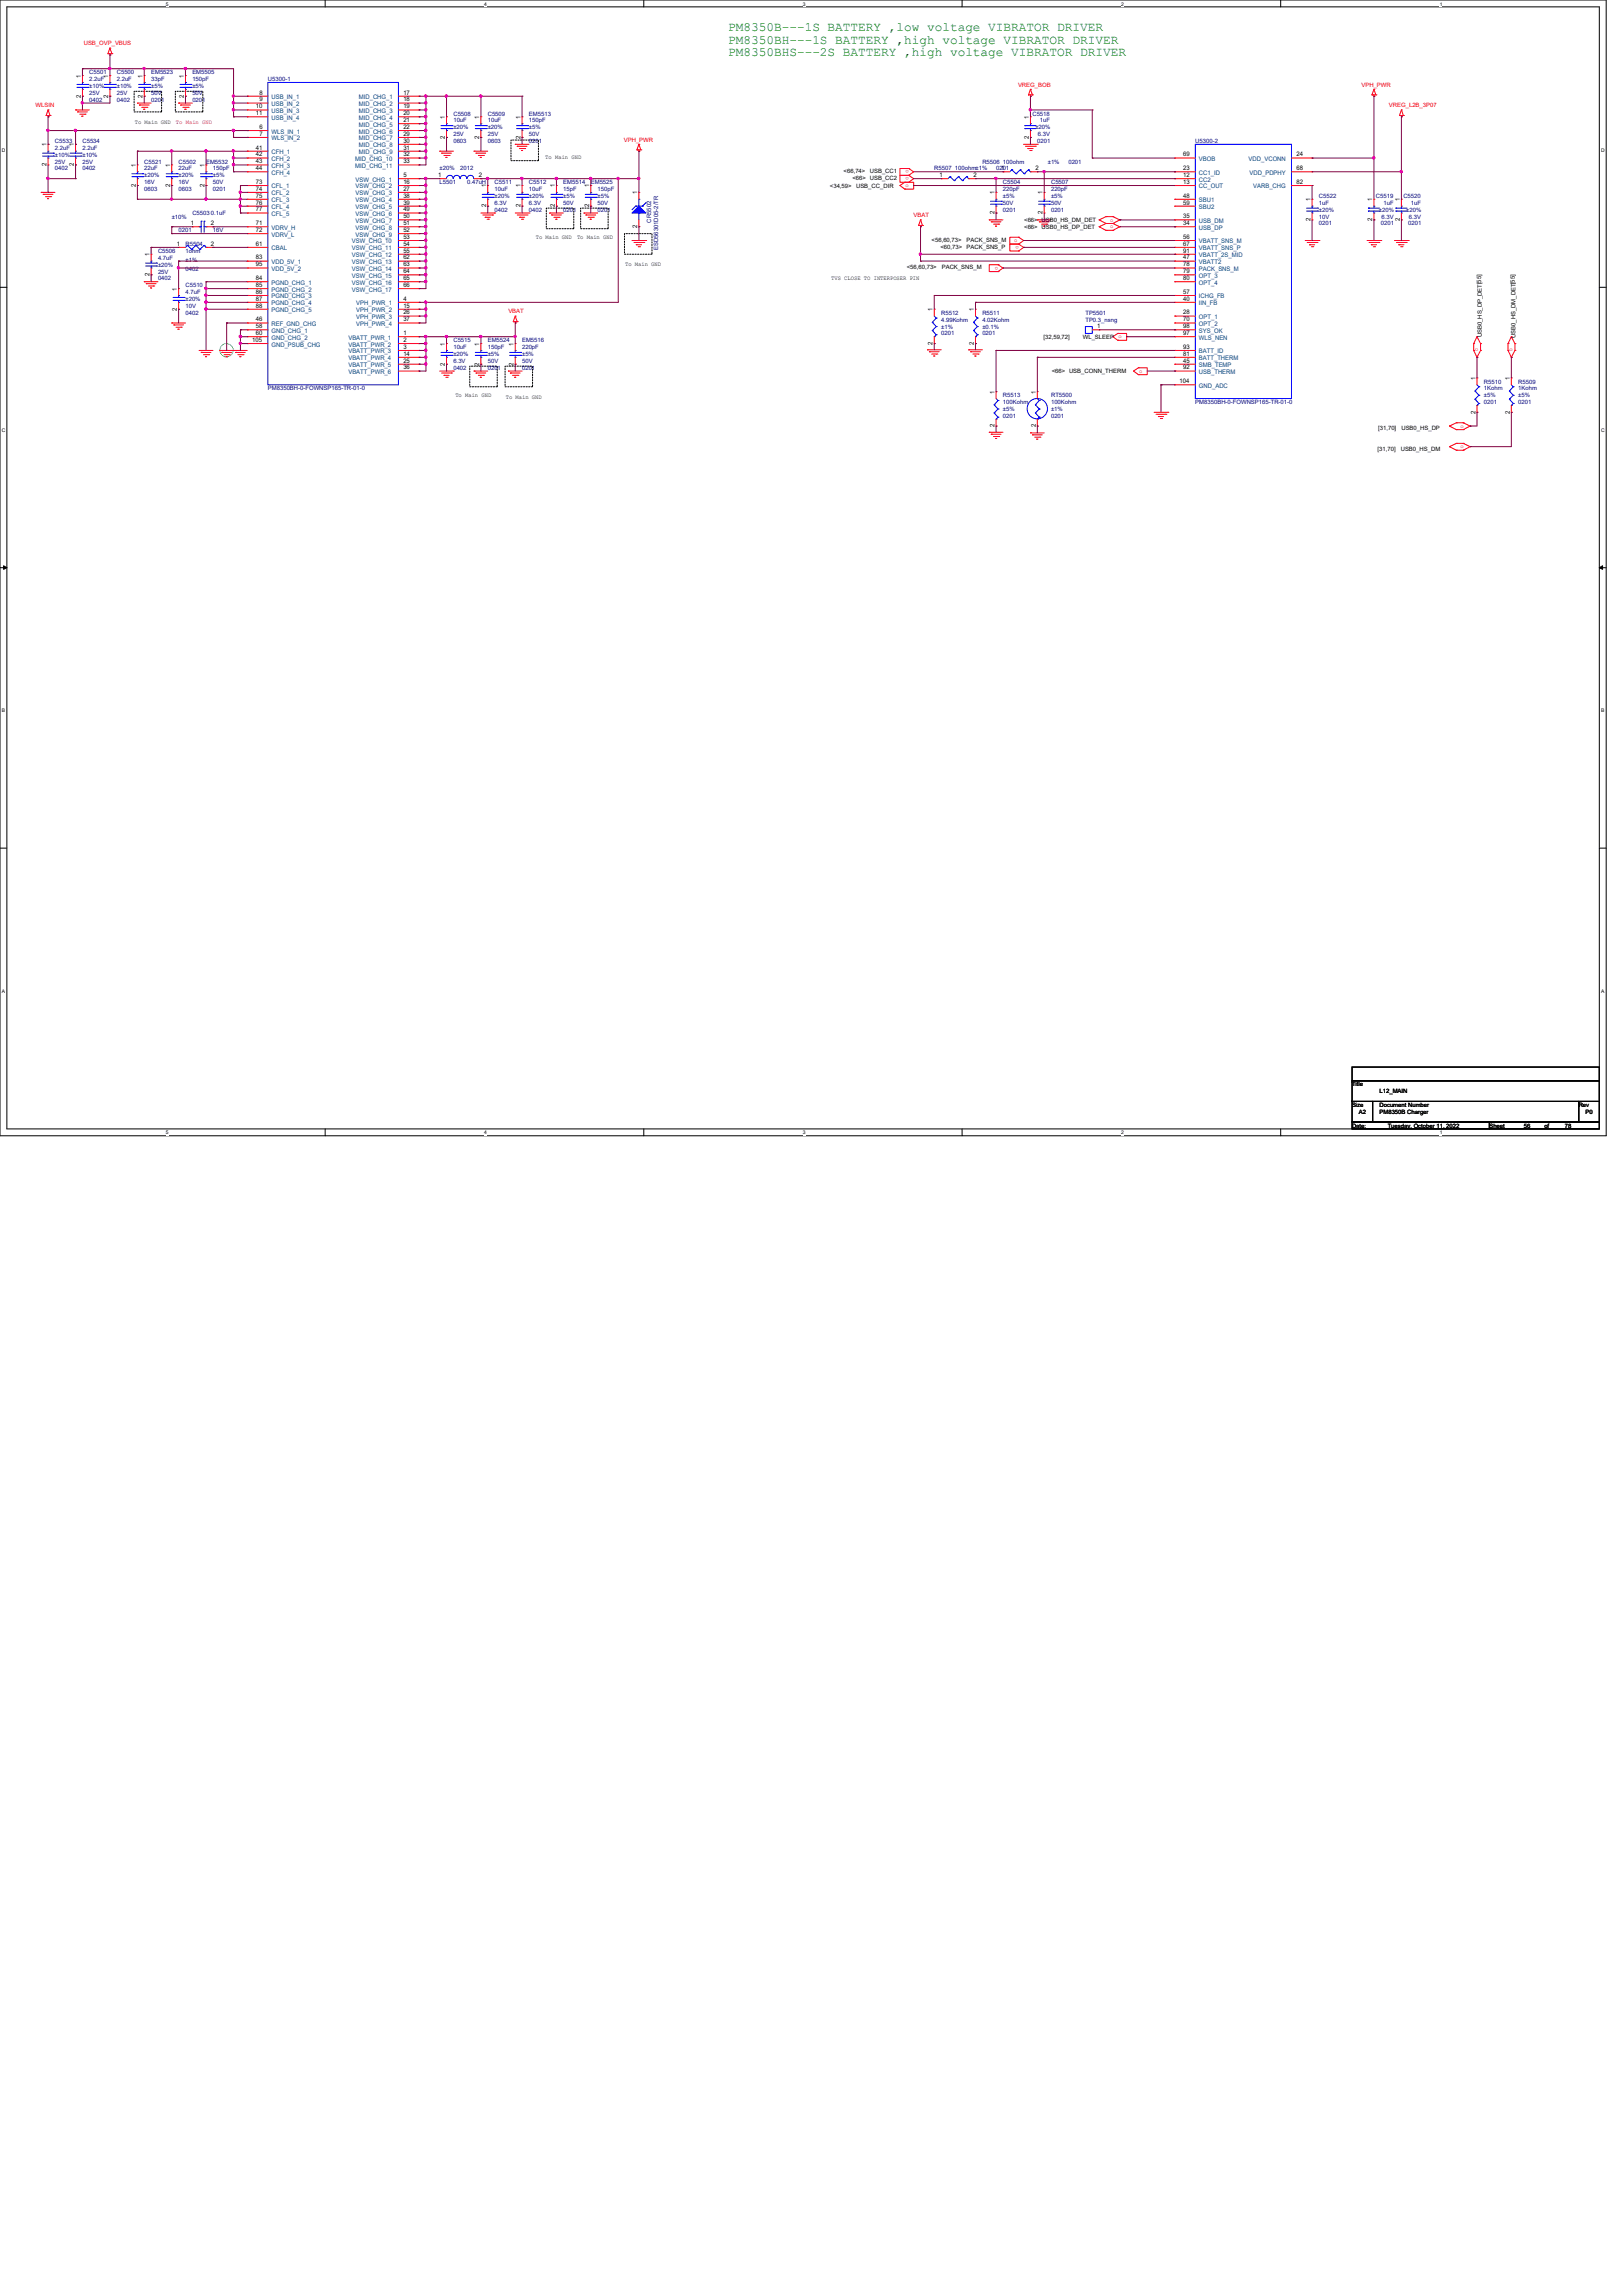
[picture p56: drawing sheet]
<svg xmlns="http://www.w3.org/2000/svg" width="210mm" height="297mm" viewBox="0 0 210 297" stroke-linecap="round" stroke-linejoin="round" font-family="sans-serif">
<defs><g id="words">
<g font-size="1.7" fill="#008000">
<text x="94.2" y="4">PM8350B---1S BATTERY ,low voltage VIBRATOR DRIVER</text>
<text x="94.2" y="5.6">PM8350BH---1S BATTERY ,high voltage VIBRATOR DRIVER</text>
<text x="94.2" y="7.3">PM8350BHS---2S BATTERY ,high voltage VIBRATOR DRIVER</text>
</g>
<g font-size=".8" fill="#f00">
<text x="10.8" y="5.9">USB_OVP_VBUS</text>
<text x="131.7" y="11.2">VREG_BOB</text>
<text x="176.2" y="11.2">VPH_PWR</text>
<text x="4.6" y="13.9">WLSIN</text>
<text x="179.7" y="13.9">VREG_L2B_3P07</text>
<text x="80.7" y="18.3">VPH_PWR</text>
<text x="117.6" y="22.1" transform="rotate(-180 117.6 22.1)">o</text>
<text x="117.6" y="22.9" transform="rotate(-180 117.6 22.9)">o</text>
<text x="117.2" y="24.2">o</text>
<text x="118.2" y="28.1">VBAT</text>
<text x="143.7" y="29.5">o</text>
<text x="143.7" y="28.7">o</text>
<text x="129.2" y="34.5" transform="rotate(-180 129.2 34.5)">o</text>
<text x="131.2" y="31.3">o</text>
<text x="131.8" y="31.8" transform="rotate(-180 131.8 31.8)">o</text>
<text x="65.8" y="40.6">VBAT</text>
<text x="144.7" y="43.8">o</text>
<text x="190.9" y="45" transform="rotate(90 190.9 45)">o</text>
<text x="195.4" y="45" transform="rotate(90 195.4 45)">o</text>
<text x="147.4" y="48.2">o</text>
<text x="189" y="55.3">o</text>
<text x="189" y="58">o</text>
</g>
<g font-size=".8">
<text x="10.5" y="10" transform="rotate(-90 10.5 10)">1</text>
<text x="14" y="10" transform="rotate(-90 14 10)">1</text>
<text x="18.5" y="10" transform="rotate(-90 18.5 10)">1</text>
<text x="23.8" y="10" transform="rotate(-90 23.8 10)">1</text>
<text x="10.5" y="12.6" transform="rotate(-90 10.5 12.6)">2</text>
<text x="14" y="12.6" transform="rotate(-90 14 12.6)">2</text>
<text x="17.4" y="16">To Main GND</text>
<text x="18.5" y="12.6" transform="rotate(-90 18.5 12.6)">2</text>
<text x="23.8" y="12.6" transform="rotate(-90 23.8 12.6)">2</text>
<text x="33.1" y="14">10</text>
<text x="33.1" y="14.9">11</text>
<text x="33.6" y="12.2">8</text>
<text x="33.6" y="13.1">9</text>
<text x="33.6" y="16.7">6</text>
<text x="33.6" y="17.6">7</text>
<text x="52.2" y="12.2">17</text>
<text x="52.2" y="13.1">18</text>
<text x="52.2" y="14">19</text>
<text x="52.2" y="14.9">20</text>
<text x="52.2" y="15.8">21</text>
<text x="52.2" y="16.7">22</text>
<text x="52.2" y="17.6">29</text>
<text x="57.6" y="17.9" transform="rotate(-90 57.6 17.9)">2</text>
<text x="57.6" y="15.4" transform="rotate(-90 57.6 15.4)">1</text>
<text x="62" y="17.9" transform="rotate(-90 62 17.9)">2</text>
<text x="62" y="15.4" transform="rotate(-90 62 15.4)">1</text>
<text x="67.4" y="17.9" transform="rotate(-90 67.4 17.9)">2</text>
<text x="67.4" y="15.4" transform="rotate(-90 67.4 15.4)">1</text>
<text x="133.1" y="17.9" transform="rotate(-90 133.1 17.9)">2</text>
<text x="133.1" y="15.4" transform="rotate(-90 133.1 15.4)">1</text>
<text x="6" y="21.5" transform="rotate(-90 6 21.5)">2</text>
<text x="6" y="18.9" transform="rotate(-90 6 18.9)">1</text>
<text x="9.6" y="21.5" transform="rotate(-90 9.6 21.5)">2</text>
<text x="9.6" y="18.9" transform="rotate(-90 9.6 18.9)">1</text>
<text x="17.6" y="21.6" transform="rotate(-90 17.6 21.6)">1</text>
<text x="22" y="21.6" transform="rotate(-90 22 21.6)">1</text>
<text x="26.5" y="21.6" transform="rotate(-90 26.5 21.6)">1</text>
<text x="33.1" y="19.3">41</text>
<text x="33.1" y="20.2">42</text>
<text x="33.1" y="21.1">43</text>
<text x="33.1" y="22">44</text>
<text x="33.1" y="23.8">73</text>
<text x="52.2" y="22.9">5</text>
<text x="52.2" y="23.8">16</text>
<text x="52.2" y="20.2">32</text>
<text x="52.2" y="21.1">33</text>
<text x="52.2" y="18.5">30</text>
<text x="52.2" y="19.3">31</text>
<text x="56.7" y="22.9">1</text>
<text x="62" y="22.9">2</text>
<text x="70.6" y="20.5">To Main GND</text>
<text x="109.2" y="22.4">&lt;66,74&gt;</text>
<text x="110.3" y="23.3">&lt;66&gt; USB_CC2</text>
<text x="112.6" y="22.4">USB_CC1</text>
<text x="121.6" y="22.9">1</text>
<text x="126" y="22.9">2</text>
<text x="129.6" y="22">1</text>
<text x="134" y="22">2</text>
<text x="153.1" y="20.2">69</text>
<text x="153.1" y="22">23</text>
<text x="153.1" y="22.9">12</text>
<text x="153.1" y="23.8">13</text>
<text x="167.8" y="22">68</text>
<text x="167.8" y="23.8">82</text>
<text x="167.8" y="20.2">24</text>
<text x="17.6" y="24.2" transform="rotate(-90 17.6 24.2)">2</text>
<text x="22" y="24.2" transform="rotate(-90 22 24.2)">2</text>
<text x="24.7" y="29.1">1</text>
<text x="26.5" y="24.2" transform="rotate(-90 26.5 24.2)">2</text>
<text x="27.3" y="29.1">2</text>
<text x="33.1" y="24.7">74</text>
<text x="33.1" y="25.6">75</text>
<text x="33.1" y="26.5">76</text>
<text x="33.1" y="27.3">77</text>
<text x="33.1" y="29.1">71</text>
<text x="52.2" y="24.7">27</text>
<text x="52.2" y="25.6">38</text>
<text x="52.2" y="26.5">39</text>
<text x="52.2" y="27.3">49</text>
<text x="52.2" y="28.2">50</text>
<text x="52.2" y="29.1">51</text>
<text x="62.9" y="26.8" transform="rotate(-90 62.9 26.8)">2</text>
<text x="62.9" y="24.3" transform="rotate(-90 62.9 24.3)">1</text>
<text x="67.4" y="26.8" transform="rotate(-90 67.4 26.8)">2</text>
<text x="67.4" y="24.3" transform="rotate(-90 67.4 24.3)">1</text>
<text x="71.8" y="26.8" transform="rotate(-90 71.8 26.8)">2</text>
<text x="71.8" y="24.3" transform="rotate(-90 71.8 24.3)">1</text>
<text x="76.2" y="26.8" transform="rotate(-90 76.2 26.8)">2</text>
<text x="76.2" y="24.3" transform="rotate(-90 76.2 24.3)">1</text>
<text x="82.5" y="29.5" transform="rotate(-90 82.5 29.5)">2</text>
<text x="82.5" y="25.1" transform="rotate(-90 82.5 25.1)">1</text>
<text x="107.4" y="24.3">&lt;34,59&gt;</text>
<text x="110.8" y="24.3">USB_CC_DIR</text>
<text x="128.7" y="27.7" transform="rotate(-90 128.7 27.7)">2</text>
<text x="128.7" y="25.1" transform="rotate(-90 128.7 25.1)">1</text>
<text x="132.5" y="29.6">&lt;66&gt; USB0_HS_DP_DET</text>
<text x="132.5" y="28.7">&lt;66&gt; USB0_HS_DM_DET</text>
<text x="134.9" y="27.7" transform="rotate(-90 134.9 27.7)">2</text>
<text x="134.9" y="25.1" transform="rotate(-90 134.9 25.1)">1</text>
<text x="153.1" y="25.6">48</text>
<text x="153.1" y="26.5">59</text>
<text x="153.1" y="28.2">35</text>
<text x="153.1" y="29.1">34</text>
<text x="169.6" y="28.6" transform="rotate(-90 169.6 28.6)">2</text>
<text x="169.6" y="26" transform="rotate(-90 169.6 26)">1</text>
<text x="177.6" y="28.6" transform="rotate(-90 177.6 28.6)">2</text>
<text x="177.6" y="26" transform="rotate(-90 177.6 26)">1</text>
<text x="181.1" y="28.6" transform="rotate(-90 181.1 28.6)">2</text>
<text x="181.1" y="26" transform="rotate(-90 181.1 26)">1</text>
<text x="19.3" y="35.7" transform="rotate(-90 19.3 35.7)">2</text>
<text x="19.3" y="33.1" transform="rotate(-90 19.3 33.1)">1</text>
<text x="22.9" y="31.8">1</text>
<text x="27.3" y="31.8">2</text>
<text x="33.1" y="30">72</text>
<text x="33.1" y="31.8">61</text>
<text x="33.1" y="33.6">83</text>
<text x="33.1" y="34.5">95</text>
<text x="52.2" y="30.9">53</text>
<text x="52.2" y="31.8">54</text>
<text x="52.2" y="32.7">55</text>
<text x="52.2" y="33.6">62</text>
<text x="52.2" y="34.5">63</text>
<text x="52.2" y="35.3">64</text>
<text x="52.2" y="30">52</text>
<text x="69.3" y="30.9">To Main GND</text>
<text x="74.7" y="30.9">To Main GND</text>
<text x="80.9" y="34.4">To Main GND</text>
<text x="117.3" y="34.8">&lt;56,60,73&gt;</text>
<text x="120.6" y="31.3">&lt;56,60,73&gt;</text>
<text x="121.7" y="32.2">&lt;60,73&gt;</text>
<text x="121.9" y="34.8">PACK_SNS_M</text>
<text x="125.1" y="31.3">PACK_SNS_M</text>
<text x="125.1" y="32.2">PACK_SNS_P</text>
<text x="153.1" y="30.9">56</text>
<text x="153.1" y="31.8">67</text>
<text x="153.1" y="32.7">91</text>
<text x="153.1" y="33.6">47</text>
<text x="153.1" y="34.5">78</text>
<text x="153.1" y="35.3">79</text>
<text x="22.9" y="40.2" transform="rotate(-90 22.9 40.2)">2</text>
<text x="22.9" y="37.6" transform="rotate(-90 22.9 37.6)">1</text>
<text x="33.1" y="36.2">84</text>
<text x="33.1" y="37.1">85</text>
<text x="33.1" y="38">86</text>
<text x="33.1" y="38.9">87</text>
<text x="33.1" y="39.8">88</text>
<text x="33.1" y="41.6">46</text>
<text x="52.2" y="38.9">4</text>
<text x="52.2" y="39.8">15</text>
<text x="52.2" y="40.7">26</text>
<text x="52.2" y="41.6">37</text>
<text x="52.2" y="36.2">65</text>
<text x="52.2" y="37.1">66</text>
<text x="107.6" y="36.2">TVS CLOSE TO INTERPOSER PIN</text>
<text x="120.7" y="40.3" transform="rotate(-90 120.7 40.3)">1</text>
<text x="126" y="40.3" transform="rotate(-90 126 40.3)">1</text>
<text x="153.1" y="36.2">80</text>
<text x="153.1" y="38">57</text>
<text x="153.1" y="38.9">40</text>
<text x="153.1" y="40.7">28</text>
<text x="153.1" y="41.6">70</text>
<text x="32.6" y="44.2">105</text>
<text x="33.1" y="42.5">58</text>
<text x="33.1" y="43.3">60</text>
<text x="52.2" y="43.3">1</text>
<text x="52.2" y="44.2">2</text>
<text x="52.2" y="45.1">3</text>
<text x="52.2" y="46">14</text>
<text x="52.2" y="46.9">25</text>
<text x="52.2" y="47.8">36</text>
<text x="57.6" y="47.3" transform="rotate(-90 57.6 47.3)">2</text>
<text x="57.6" y="44.7" transform="rotate(-90 57.6 44.7)">1</text>
<text x="62" y="47.3" transform="rotate(-90 62 47.3)">2</text>
<text x="62" y="44.7" transform="rotate(-90 62 44.7)">1</text>
<text x="66.5" y="47.3" transform="rotate(-90 66.5 47.3)">2</text>
<text x="66.5" y="44.7" transform="rotate(-90 66.5 44.7)">1</text>
<text x="120.7" y="44.6" transform="rotate(-90 120.7 44.6)">2</text>
<text x="126" y="44.6" transform="rotate(-90 126 44.6)">2</text>
<text x="135" y="43.9">[32,59,72]</text>
<text x="140.1" y="43.9">WL_SLEEP</text>
<text x="142" y="42.5">1</text>
<text x="153.1" y="42.5">98</text>
<text x="153.1" y="43.3">97</text>
<text x="153.1" y="45.1">93</text>
<text x="153.1" y="46">81</text>
<text x="153.1" y="46.9">45</text>
<text x="153.1" y="47.8">92</text>
<text x="191.8" y="43.6" transform="rotate(-90 191.8 43.6)">USB0_HS_DP_DET[55]</text>
<text x="196.1" y="43.7" transform="rotate(-90 196.1 43.7)">USB0_HS_DM_DET[55]</text>
<text x="58.9" y="51.4">To Main GND</text>
<text x="65.4" y="51.6">To Main GND</text>
<text x="128.7" y="50.9" transform="rotate(-90 128.7 50.9)">1</text>
<text x="134" y="50.9" transform="rotate(-90 134 50.9)">1</text>
<text x="136.1" y="48.3">&lt;66&gt; USB_CONN_THERM</text>
<text x="152.7" y="49.6">104</text>
<text x="190.9" y="53.5" transform="rotate(-90 190.9 53.5)">2</text>
<text x="190.9" y="49.1" transform="rotate(-90 190.9 49.1)">1</text>
<text x="195.4" y="53.5" transform="rotate(-90 195.4 53.5)">2</text>
<text x="195.4" y="49.1" transform="rotate(-90 195.4 49.1)">1</text>
<text x="128.7" y="55.3" transform="rotate(-90 128.7 55.3)">2</text>
<text x="134" y="55.3" transform="rotate(-90 134 55.3)">2</text>
<text x="178.3" y="58.3">[31,70]</text>
<text x="178.4" y="55.7">[31,70]</text>
<text x="181.3" y="58.3">USB0_HS_DM</text>
<text x="181.4" y="55.7">USB0_HS_DP</text>
<text x="175" y="140.5">Title</text>
<text x="175" y="143.2">Size</text>
<text x="178.5" y="143.2">Document Number</text>
<text x="178.5" y="141.4">L12_MAIN</text>
<text x="204.3" y="143.2">Rev</text>
<text x="175" y="145.9">Date:</text>
<text x="175.9" y="144.1">A2</text>
<text x="178.5" y="144.1">PM8350B Charger</text>
<text x="179.6" y="145.9">Tuesday, October 11, 2022</text>
<text x="192.7" y="145.9">Sheet</text>
<text x="197.2" y="145.9">56</text>
<text x="199.9" y="145.9">of</text>
<text x="202.5" y="145.9">78</text>
<text x="205.2" y="144.1">P0</text>
</g>
<g font-size=".8" fill="#000080">
<text x="11.6" y="9.6">C5501</text>
<text x="11.6" y="10.5">2.2uF</text>
<text x="11.6" y="11.4">±10%</text>
<text x="15.1" y="9.6">C5500</text>
<text x="15.1" y="10.5">2.2uF</text>
<text x="15.1" y="11.4">±10%</text>
<text x="19.6" y="9.6">EM5523</text>
<text x="19.6" y="10.5">33pF</text>
<text x="19.6" y="11.4">±5%</text>
<text x="24.9" y="9.6">EM5505</text>
<text x="24.9" y="10.5">150pF</text>
<text x="24.9" y="11.4">±5%</text>
<text x="34.7" y="10.5">U5300-1</text>
<text x="11.6" y="13.2">0402</text>
<text x="11.6" y="12.3">25V</text>
<text x="15.1" y="13.2">0402</text>
<text x="15.1" y="12.3">25V</text>
<text x="19.6" y="13.2">0201</text>
<text x="19.6" y="12.3">50V</text>
<text x="24.9" y="13.2">0201</text>
<text x="24.9" y="12.3">50V</text>
<text x="58.7" y="14.9">C5508</text>
<text x="58.7" y="15.8">10uF</text>
<text x="58.7" y="17.6">25V</text>
<text x="58.7" y="16.7">±20%</text>
<text x="63.1" y="14.9">C5509</text>
<text x="63.1" y="15.8">10uF</text>
<text x="63.1" y="17.6">25V</text>
<text x="63.1" y="16.7">±20%</text>
<text x="68.5" y="14.9">EM5513</text>
<text x="68.5" y="15.8">150pF</text>
<text x="68.5" y="17.6">50V</text>
<text x="68.5" y="16.7">±5%</text>
<text x="133.6" y="14.9">C5518</text>
<text x="134" y="16.7">±20%</text>
<text x="134.3" y="17.6">6.3V</text>
<text x="134.6" y="15.8">1uF</text>
<text x="7.1" y="18.5">C5533</text>
<text x="7.1" y="19.4">2.2uF</text>
<text x="7.1" y="22.1">0402</text>
<text x="7.1" y="21.2">25V</text>
<text x="7.1" y="20.3">±10%</text>
<text x="10.7" y="18.5">C5534</text>
<text x="10.7" y="19.4">2.2uF</text>
<text x="10.7" y="22.1">0402</text>
<text x="10.7" y="21.2">25V</text>
<text x="10.7" y="20.3">±10%</text>
<text x="18.7" y="21.2">C5521</text>
<text x="18.7" y="22.1">22uF</text>
<text x="18.7" y="23.8">16V</text>
<text x="18.7" y="22.9">±20%</text>
<text x="23.1" y="21.2">C5502</text>
<text x="23.1" y="22.1">22uF</text>
<text x="23.1" y="23.8">16V</text>
<text x="23.1" y="22.9">±20%</text>
<text x="26.7" y="21.2">EM5532</text>
<text x="27.6" y="22.1">150pF</text>
<text x="27.6" y="23.8">50V</text>
<text x="27.6" y="22.9">±5%</text>
<text x="56.9" y="23.8">L5501</text>
<text x="56.9" y="22.1">±20%</text>
<text x="58.7" y="18.5">0603</text>
<text x="59.6" y="22.1">2012</text>
<text x="60.5" y="23.8">0.47uH</text>
<text x="63.1" y="18.5">0603</text>
<text x="64" y="23.8">C5511</text>
<text x="68.5" y="23.8">C5512</text>
<text x="68.5" y="18.5">0201</text>
<text x="72.9" y="23.8">EM5514</text>
<text x="76.5" y="23.8">EM5525</text>
<text x="120.9" y="22.1">R5507 100ohm±1%</text>
<text x="127.1" y="21.2">R5506 100ohm</text>
<text x="128.9" y="22.1">0201</text>
<text x="129.8" y="23.8">C5504</text>
<text x="134.2" y="18.5">0201</text>
<text x="135.6" y="21.2">±1%</text>
<text x="136" y="23.8">C5507</text>
<text x="138.3" y="21.2">0201</text>
<text x="154.7" y="18.5">U5300-2</text>
<text x="18.7" y="24.7">0603</text>
<text x="22.2" y="28.3">±10%</text>
<text x="23.1" y="24.7">0603</text>
<text x="24.9" y="27.9">C5503 0.1uF</text>
<text x="27.6" y="24.7">0201</text>
<text x="64" y="24.7">10uF</text>
<text x="64" y="27.4">0402</text>
<text x="64" y="26.5">6.3V</text>
<text x="64" y="25.6">±20%</text>
<text x="68.5" y="24.7">10uF</text>
<text x="68.5" y="27.4">0402</text>
<text x="68.5" y="26.5">6.3V</text>
<text x="68.5" y="25.6">±20%</text>
<text x="72.9" y="24.7">15pF</text>
<text x="72.9" y="27.4">0201</text>
<text x="72.9" y="26.5">50V</text>
<text x="72.9" y="25.6">±5%</text>
<text x="77.3" y="24.7">150pF</text>
<text x="77.3" y="27.4">0201</text>
<text x="77.3" y="26.5">50V</text>
<text x="77.3" y="25.6">±5%</text>
<text x="84.3" y="28.8" transform="rotate(-90 84.3 28.8)">CR5502</text>
<text x="129.8" y="24.7">220pF</text>
<text x="129.8" y="27.4">0201</text>
<text x="129.8" y="26.5">50V</text>
<text x="129.8" y="25.6">±5%</text>
<text x="136" y="24.7">220pF</text>
<text x="136" y="27.4">0201</text>
<text x="136" y="26.5">50V</text>
<text x="136" y="25.6">±5%</text>
<text x="170.7" y="25.6">C5522</text>
<text x="170.7" y="26.5">1uF</text>
<text x="170.7" y="29.2">0201</text>
<text x="170.7" y="28.3">10V</text>
<text x="170.7" y="27.4">±20%</text>
<text x="178.1" y="25.6">C5519</text>
<text x="178.4" y="27.4">±20%</text>
<text x="178.7" y="29.2">0201</text>
<text x="178.8" y="28.3">6.3V</text>
<text x="179" y="26.5">1uF</text>
<text x="181.6" y="25.6">C5520</text>
<text x="182" y="27.4">±20%</text>
<text x="182.2" y="29.2">0201</text>
<text x="182.3" y="28.3">6.3V</text>
<text x="182.6" y="26.5">1uF</text>
<text x="20.4" y="32.7">C5506</text>
<text x="20.4" y="33.6">4.7uF</text>
<text x="20.4" y="35.4">25V</text>
<text x="20.4" y="34.5">±20%</text>
<text x="23.1" y="30.1">0201</text>
<text x="24" y="31.8">R5504</text>
<text x="24" y="32.7">1ohm</text>
<text x="24" y="33.9">±1%</text>
<text x="24" y="35.1">0402</text>
<text x="27.6" y="30.1">16V</text>
<text x="85.2" y="32.3" transform="rotate(-90 85.2 32.3)">ESD56301D05-2/TR</text>
<text x="20.4" y="36.3">0402</text>
<text x="24" y="37.2">C5510</text>
<text x="24" y="38.1">4.7uF</text>
<text x="24" y="40.7">0402</text>
<text x="24" y="39.8">10V</text>
<text x="24" y="38.9">±20%</text>
<text x="121.8" y="40.7">R5512</text>
<text x="121.8" y="41.6">4.99Kohm</text>
<text x="127.1" y="40.7">R5511</text>
<text x="127.1" y="41.6">4.02Kohm</text>
<text x="140.5" y="40.7">TP5501</text>
<text x="140.5" y="41.6">TP0.3_nsng</text>
<text x="58.7" y="44.3">C5515</text>
<text x="58.7" y="45.2">10uF</text>
<text x="58.7" y="47.8">0402</text>
<text x="58.7" y="46.9">6.3V</text>
<text x="58.7" y="46.1">±20%</text>
<text x="63.1" y="44.3">EM5524</text>
<text x="63.1" y="45.2">150pF</text>
<text x="63.1" y="47.8">0201</text>
<text x="63.1" y="46.9">50V</text>
<text x="63.1" y="46.1">±5%</text>
<text x="67.6" y="44.3">EM5516</text>
<text x="67.6" y="45.2">220pF</text>
<text x="67.6" y="47.8">0201</text>
<text x="67.6" y="46.9">50V</text>
<text x="67.6" y="46.1">±5%</text>
<text x="121.8" y="42.5">±1%</text>
<text x="121.8" y="43.4">0201</text>
<text x="127.1" y="42.5">±0.1%</text>
<text x="127.1" y="43.4">0201</text>
<text x="34.7" y="50.5">PM8350BH-0-FOWNSP165-TR-01-0</text>
<text x="129.8" y="51.4">R5513</text>
<text x="129.8" y="52.3">100Kohm</text>
<text x="129.8" y="53.2">±5%</text>
<text x="136" y="51.4">RT5500</text>
<text x="136" y="52.3">100Kohm</text>
<text x="136" y="53.2">±1%</text>
<text x="154.7" y="52.3">PM8350BH-0-FOWNSP165-TR-01-0</text>
<text x="192" y="49.6">R5510</text>
<text x="192" y="50.5">1Kohm</text>
<text x="192" y="51.4">±5%</text>
<text x="192" y="52.3">0201</text>
<text x="196.5" y="49.6">R5509</text>
<text x="196.5" y="50.5">1Kohm</text>
<text x="196.5" y="51.4">±5%</text>
<text x="196.5" y="52.3">0201</text>
<text x="129.8" y="54.1">0201</text>
<text x="136" y="54.1">0201</text>
</g>
<text font-size=".8" fill="#800000" x="22.8" y="16">To Main GND</text>
<g font-size=".8" fill="#004080">
<text x="35.1" y="12.8">USB_IN_1</text>
<text x="35.1" y="13.7">USB_IN_2</text>
<text x="35.1" y="14.6">USB_IN_3</text>
<text x="35.1" y="15.5">USB_IN_4</text>
<text x="35.1" y="17.3">WLS_IN_1</text>
<text x="46.4" y="12.8">MID_CHG_1</text>
<text x="46.4" y="13.7">MID_CHG_2</text>
<text x="46.4" y="14.6">MID_CHG_3</text>
<text x="46.4" y="15.5">MID_CHG_4</text>
<text x="46.4" y="16.4">MID_CHG_5</text>
<text x="46.4" y="17.3">MID_CHG_6</text>
<text x="35.1" y="18.2">WLS_IN_2</text>
<text x="35.1" y="19.9">CFH_1</text>
<text x="35.1" y="20.8">CFH_2</text>
<text x="35.1" y="21.7">CFH_3</text>
<text x="35.1" y="22.6">CFH_4</text>
<text x="46" y="20.8">MID_CHG_10</text>
<text x="46" y="21.7">MID_CHG_11</text>
<text x="46" y="23.5">VSW_CHG_1</text>
<text x="46.4" y="18.2">MID_CHG_7</text>
<text x="46.4" y="19">MID_CHG_8</text>
<text x="46.4" y="19.9">MID_CHG_9</text>
<text x="155.2" y="20.8">VBOB</text>
<text x="155.2" y="22.6">CC1_ID</text>
<text x="155.2" y="23.5">CC2</text>
<text x="161.6" y="20.8">VDD_VCONN</text>
<text x="161.7" y="22.6">VDD_PDPHY</text>
<text x="35.1" y="24.4">CFL_1</text>
<text x="35.1" y="25.3">CFL_2</text>
<text x="35.1" y="26.2">CFL_3</text>
<text x="35.1" y="27.1">CFL_4</text>
<text x="35.1" y="27.9">CFL_5</text>
<text x="35.1" y="29.7">VDRV_H</text>
<text x="46" y="24.4">VSW_CHG_2</text>
<text x="46" y="25.3">VSW_CHG_3</text>
<text x="46" y="26.2">VSW_CHG_4</text>
<text x="46" y="27.1">VSW_CHG_5</text>
<text x="46" y="27.9">VSW_CHG_6</text>
<text x="46" y="28.8">VSW_CHG_7</text>
<text x="46" y="29.7">VSW_CHG_8</text>
<text x="155.2" y="24.4">CC_OUT</text>
<text x="155.2" y="26.2">SBU1</text>
<text x="155.2" y="27.1">SBU2</text>
<text x="155.2" y="28.8">USB_DM</text>
<text x="155.2" y="29.7">USB_DP</text>
<text x="162.2" y="24.4">VARB_CHG</text>
<text x="35.1" y="30.6">VDRV_L</text>
<text x="35.1" y="32.4">CBAL</text>
<text x="35.1" y="34.2">VDD_5V_1</text>
<text x="35.1" y="35.1">VDD_5V_2</text>
<text x="45.6" y="31.5">VSW_CHG_10</text>
<text x="45.6" y="32.4">VSW_CHG_11</text>
<text x="45.6" y="33.3">VSW_CHG_12</text>
<text x="45.6" y="34.2">VSW_CHG_13</text>
<text x="45.6" y="35.1">VSW_CHG_14</text>
<text x="45.6" y="35.9">VSW_CHG_15</text>
<text x="46" y="30.6">VSW_CHG_9</text>
<text x="155.2" y="31.5">VBATT_SNS_M</text>
<text x="155.2" y="32.4">VBATT_SNS_P</text>
<text x="155.2" y="33.3">VBATT_2S_MID</text>
<text x="155.2" y="34.2">VBATT2</text>
<text x="155.2" y="35.1">PACK_SNS_M</text>
<text x="155.2" y="35.9">OPT_3</text>
<text x="35.1" y="36.8">PGND_CHG_1</text>
<text x="35.1" y="37.7">PGND_CHG_2</text>
<text x="35.1" y="38.6">PGND_CHG_3</text>
<text x="35.1" y="39.5">PGND_CHG_4</text>
<text x="35.1" y="40.4">PGND_CHG_5</text>
<text x="45.6" y="36.8">VSW_CHG_16</text>
<text x="45.6" y="37.7">VSW_CHG_17</text>
<text x="46.1" y="39.5">VPH_PWR_1</text>
<text x="46.1" y="40.4">VPH_PWR_2</text>
<text x="46.1" y="41.3">VPH_PWR_3</text>
<text x="155.2" y="36.8">OPT_4</text>
<text x="155.2" y="38.6">ICHG_FB</text>
<text x="155.2" y="39.5">IIN_FB</text>
<text x="155.2" y="41.3">OPT_1</text>
<text x="35.1" y="42.2">REF_GND_CHG</text>
<text x="35.1" y="43.1">GND_CHG_1</text>
<text x="35.1" y="43.9">GND_CHG_2</text>
<text x="35.1" y="44.8">GND_PSUB_CHG</text>
<text x="45.1" y="43.9">VBATT_PWR_1</text>
<text x="45.1" y="44.8">VBATT_PWR_2</text>
<text x="45.1" y="45.7">VBATT_PWR_3</text>
<text x="45.1" y="46.6">VBATT_PWR_4</text>
<text x="45.1" y="47.5">VBATT_PWR_5</text>
<text x="46.1" y="42.2">VPH_PWR_4</text>
<text x="155.2" y="42.2">OPT_2</text>
<text x="155.2" y="43.1">SYS_OK</text>
<text x="155.2" y="43.9">WLS_NEN</text>
<text x="155.2" y="45.7">BATT_ID</text>
<text x="155.2" y="46.6">BATT_THERM</text>
<text x="155.2" y="47.5">SMB_TEMP</text>
<text x="45.1" y="48.4">VBATT_PWR_6</text>
<text x="155.2" y="48.4">USB_THERM</text>
<text x="155.2" y="50.2">GND_ADC</text>
</g>
<g font-size=".6">
<text x="21.5" y=".7">5</text>
<text x="62.7" y=".7">4</text>
<text x="103.9" y=".7">3</text>
<text x="145.1" y=".7">2</text>
<text x="186.3" y=".7">1</text>
<text x=".3" y="19.6">D</text>
<text x="207.2" y="19.6">D</text>
<text x=".3" y="55.9">C</text>
<text x="207.2" y="55.9">C</text>
<text x=".3" y="92.2">B</text>
<text x="207.2" y="92.2">B</text>
<text x=".3" y="128.4">A</text>
<text x="207.2" y="128.4">A</text>
<text x="21.5" y="146.8">5</text>
<text x="62.7" y="146.8">4</text>
<text x="103.9" y="146.8">3</text>
<text x="145.1" y="146.8">2</text>
<text x="186.3" y="146.8">1</text>
</g>
</g></defs>
<path d="M0 0h207.9v146.9h-207.9zM.9 .9h206.1v145.1h-206.1z" fill="none" stroke="#000" stroke-width=".13"/>
<g fill="#fff">
<path d="M21.5 .1h.3v.7h-.3z"/>
<path d="M21.5 146.2h.3v.7h-.3z"/>
</g>
<path d="M42.1 0v.9M42.1 146v.9" fill="none" stroke="#000" stroke-width=".13"/>
<g fill="#fff">
<path d="M62.7 .1h.3v.7h-.3z"/>
<path d="M62.7 146.2h.3v.7h-.3z"/>
</g>
<path d="M83.3 0v.9M83.3 146v.9" fill="none" stroke="#000" stroke-width=".13"/>
<g fill="#fff">
<path d="M103.9 .1h.3v.7h-.3z"/>
<path d="M103.9 146.2h.3v.7h-.3z"/>
</g>
<path d="M124.5 0v.9M124.5 146v.9" fill="none" stroke="#000" stroke-width=".13"/>
<g fill="#fff">
<path d="M145.1 .1h.3v.7h-.3z"/>
<path d="M145.1 146.2h.3v.7h-.3z"/>
</g>
<path d="M165.7 0v.9M165.7 146v.9" fill="none" stroke="#000" stroke-width=".13"/>
<g fill="#fff">
<path d="M186.3 .1h.3v.7h-.3z"/>
<path d="M186.3 146.2h.3v.7h-.3z"/>
<path d="M.3 19h.4v.7h-.4z"/>
<path d="M207.2 19h.5v.7h-.5z"/>
<path d="M.3 55.3h.4v.7h-.4z"/>
<path d="M207.2 55.3h.5v.7h-.5z"/>
</g>
<path d="M0 37.2h.9M207 37.2h.9" fill="none" stroke="#000" stroke-width=".13"/>
<g fill="#fff">
<path d="M.3 91.6h.4v.7h-.4z"/>
<path d="M207.2 91.6h.4v.7h-.4z"/>
</g>
<path d="M0 73.4h.9M.5 73.2l.4 .2-.4 .3zM207 73.4l.4-.2v.5zM207 73.4h.9" fill="none" stroke="#000" stroke-width=".13"/>
<path d="M.5 73.2l.4 .2-.4 .3zM207 73.4l.4-.2v.5z" fill="#000"/>
<g fill="#fff">
<path d="M.3 127.8h.3v.8h-.3z"/>
<path d="M207.2 127.8h.4v.8h-.4z"/>
</g>
<path d="M0 109.7h.9M207 109.7h.9M175 138h32v1.8h-32zM175 139.8h32v2.7h-32zM175 142.5h2.6v2.7h-2.6zM175 145.2h17.7v.8h-17.7zM177.6 142.5h26.7v2.7h-26.7zM192.7 145.2h14.3v.8h-14.3zM204.3 142.5h2.7v2.7h-2.7z" fill="none" stroke="#000" stroke-width=".13"/>
<circle cx="29.3" cy="45.3" r=".87" fill="none" stroke="#008000" stroke-width=".13"/>
<path d="M17.4 11.8h3.5v2.7h-3.5zM22.7 11.8h3.5v2.7h-3.5zM66.1 18.1h3.6v2.7h-3.6zM70.7 26.9h3.6v2.7h-3.6zM75.1 26.9h3.6v2.7h-3.6zM80.8 30.2h3.6v2.7h-3.6zM60.8 47.4h3.5v2.6h-3.5zM65.4 47.4h3.5v2.6h-3.5z" fill="none" stroke="#000" stroke-width=".13" stroke-dasharray=".2 .2"/>
<g fill="none" stroke="#f00" stroke-width=".13">
<path d="M6 14.9h.5M6 14.9h.1M6.2 15.1h.1M6.2 14.2h.1M6.2 14.9v.2M6.2 14.2l.3 .7M6.2 14.2l-.2 .7M6.5 14.9h.1M9.8 14.2h1.8M9.8 14.2h.1M9.8 18.7h.1M9.8 18.7v.9"/>
<path d="M10 14.5h.1M10 14.5h1.3M10.3 14.8h.7M10.6 15h.2M10.6 15h.1M11 14.8h.1M14 6.9h.1M14 6.9h.5M14.2 6.2l-.2 .7M14.2 7.1h.1M14.2 6.2h.1M14.2 9.8h.1"/>
<path d="M14.2 12.4h.1M14.2 6.9v.2M14.2 9.8v.9M14.2 11.6v.8M14.2 6.2l.3 .7M14.5 6.9h.1M17.8 13.3h.1M17.8 13.3h1.8M18 13.6h1.3M18 13.6h.1M18.3 13.9h.7M18.6 14.1h.2"/>
<path d="M18.6 14.1h.1M19 13.9h.1M23.1 13.3h.1M23.1 13.3h1.8M23.4 13.6h1.2M23.4 13.6h.1M23.7 13.9h.6M23.9 14.1h.1M23.9 14.1h.2M24.3 13.9h.1M56.9 19.6h1.8M56.9 19.6h.1"/>
<path d="M57.1 19.8h1.3M57.1 19.8h.1M61.3 19.6h.1M61.3 19.6h1.8M61.6 19.8h.1M61.6 19.8h1.3M66.7 18.7h1.8M66.7 18.7h.1M66.9 18.9h1.3M66.9 18.9h.1M67.2 19.2h.7M67.5 19.5h.1"/>
<path d="M67.9 19.2h.1M82.4 19.4h.1M82.4 19.4h.5M82.7 19.6h.1M82.7 18.7h.1M82.7 19.4v.2M82.7 18.7l-.3 .7M82.7 18.7l.2 .7M82.9 19.4h.1M132.5 18.7h1.7M132.7 18.9h1.3M133 19.2h.1"/>
<path d="M133 19.2h.7M133.1 12.3h.1M133.1 12.3h.5M133.3 19.5h.1M133.3 11.6l-.2 .7M133.3 12.4h.1M133.3 11.6h.1M133.3 12.3v.1M133.3 11.6l.3 .7M133.4 19.5h.1M133.6 12.3h.1M134 18.9h.1"/>
<path d="M134.2 18.7h.1M177.5 12.3h.1M177.5 12.3h.6M177.8 11.6l-.3 .7M177.8 12.4h.1M177.8 11.6h.1M177.8 12.3v.1M177.8 11.6l.3 .7M178.1 12.3h.1M181.1 14.9h.1M181.1 14.9h.5M181.4 14.2l-.3 .7"/>
<path d="M181.4 15.1h.1M181.4 14.2h.1M181.4 14.9v.2M181.4 14.2l.2 .7M181.6 14.9h.1M5.3 24.9h.1M5.3 24.9h1.8M5.6 25.1h1.3M5.6 25.1h.1M5.9 25.4h.7M6.1 25.7h.2M6.1 25.7h.1"/>
<path d="M6.6 25.4h.1M9.8 21.3h.1M9.8 20.4v.9M18.7 36.4h.1M18.7 36.4h1.7M18.9 36.7h1.3M18.9 36.7h.1M19.2 37h.7M19.5 37.3h.1M19.6 32.9h.1M19.6 35.6h.1M19.6 32.9v.9"/>
<path d="M19.6 34.7v.9M19.9 37h.1M22.2 21.3h.1M22.2 24h.1M22.2 21.3v.9M22.2 23.1v.9M23.1 37.3h.1M23.1 37.3v.9M23.1 39.1v.9M26.7 21.3h.1M26.7 24h.1M26.7 21.3v.9"/>
<path d="M26.7 23.1v.9M57.4 20.1h.7M57.7 20.4h.2M57.7 20.4h.1M58.1 20.1h.1M61.9 20.1h.7M62.1 20.4h.2M62.1 20.4h.1M62.2 27.6h1.8M62.5 27.8h1.3M62.6 20.1h.1M62.8 28.1h.7"/>
<path d="M62.8 28.1h.1M63 28.4h.2M63.1 24h.1M63.1 26.7h.1M63.1 24v.9M63.1 25.8v.9M63.2 28.4h.1M63.8 27.8h.1M64 27.6h.1M66.7 27.6h1.8M66.9 27.8h1.3M67.2 28.1h.7"/>
<path d="M67.2 28.1h.1M67.5 28.4h.1M67.6 24h.1M67.6 26.7h.1M67.6 24v.9M67.6 25.8v.9M67.6 28.4h.1M68.2 27.8h.1M68.5 27.6h.1M71.1 27.6h.1M71.1 27.6h1.8M71.4 27.8h.1"/>
<path d="M71.4 27.8h1.2M71.7 28.1h.6M71.9 28.4h.1M71.9 28.4h.2M72.3 28.1h.1M75.6 27.6h1.7M75.6 27.6h.1M75.8 27.8h1.3M75.8 27.8h.1M76.1 28.1h.7M76.4 28.4h.1M76.8 28.1h.1"/>
<path d="M81.8 31.1h1.8M82 31.4h1.3M82.3 31.7h.7M82.3 31.7h.1M82.6 31.9h.2M82.8 31.9h.1M83.3 31.4h.1M83.6 31.1h.1M117.1 23.6h.1M117.1 24.5h.1M117.1 23.6h1.1v.9h-1.1M117.1 23.6l-.6 .4 .6 .5"/>
<path d="M117.6 22.7h.1M117.6 21.8h.1M117.6 21.8h-1.1v.9h1.1M117.6 23.6h.1M117.6 22.7h-1.1v.9h1.1M117.6 21.8l.6 .4-.6 .5M117.6 22.7l.6 .4-.6 .5M118.9 29.2h.1M118.9 29.2h.5M119.1 28.4l-.2 .8M119.1 29.3h.1M119.1 28.4h.1"/>
<path d="M119.1 29.2v.1M119.1 28.4l.3 .8M119.4 29.2h.1M128 28.4h1.8M128 28.4h.1M128.3 28.7h1.2M128.3 28.7h.1M128.6 29h.6M128.8 29.3h.2M128.8 29.3h.1M129.2 34.2l.6 .5-.6 .4M129.2 35.1h.1"/>
<path d="M129.2 34.2h.1M129.2 34.2h-1.2v.9h1.2M129.2 29h.1M129.8 22.2h.1M129.8 22.2h.9M131.8 30.7l.7 .4-.7 .5M131.8 31.6l.7 .4-.7 .5M131.8 30.7h.1M131.8 31.6h.1M131.8 30.7h-1.1v.9h1.1M131.8 32.5h.1M131.8 31.6h-1.1v.9h1.1"/>
<path d="M133.3 22.2h.9M134.2 28.4h.1M134.2 22.2h.1M134.2 28.4h1.8M134.5 28.7h.1M134.5 28.7h1.3M134.8 29h.7M135 29.3h.1M135 29.3h.2M135.5 29h.1M142.2 29.3h.1M142.2 28.4h.1"/>
<path d="M142.2 29.3l.9 .5M142.2 28.4l.9 .5M143.1 28.9h.9M143.1 28h.9M143.1 28.9h.1M143.1 29.8h.1M143.1 28h.1M143.1 28.9l-.9 .4M143.1 29.8h.9M143.1 28l-.9 .4M144 28.9l.9 .4M144 28l.9 .4"/>
<path d="M144 28.9h.1M144 29.8h.1M144 28h.1M144.9 29.3h.1M144.9 28.4h.1M144.9 29.3l-.9 .5M144.9 28.4l-.9 .5M168.9 31.1h1.8M169.2 31.4h1.2M169.5 31.7h.1M169.5 31.7h.6M169.7 31.9h.2"/>
<path d="M169.8 25.8h.1M169.8 28.4h.1M169.8 25.8v.9M169.8 27.6v.8M169.9 31.9h.1M170.4 31.4h.1M170.7 31.1h.1M176.9 31.1h1.8M177.2 31.4h1.2M177.5 31.7h.1M177.5 31.7h.6M177.7 31.9h.2"/>
<path d="M177.8 25.8h.1M177.8 28.4h.1M177.8 25.8v.9M177.8 27.6v.8M177.9 31.9h.1M178.4 31.4h.1M178.7 31.1h.1M180.5 31.1h1.7M180.7 31.4h1.3M181 31.7h.7M181 31.7h.1M181.3 31.9h.1"/>
<path d="M181.4 31.9h.1M182 31.4h.1M182.2 31.1h.1M22.2 41.8h.1M22.2 41.8h1.8M22.5 42h.1M22.5 42h1.2M22.8 42.3h.7M23 42.6h.1M23 42.6h.2M23.1 40h.1M23.5 42.3h.1"/>
<path d="M25.8 45.3h1.8M25.8 45.3h.1M26 45.6h.1M26 45.6h1.3M26.3 45.9h.7M26.6 46.1h.2M26.6 46.1h.1M27 45.9h.1M28.4 45.3h.1M28.4 45.3h3.6M28.7 45.6h1.3M28.7 45.6h.1"/>
<path d="M29 45.9h.7M29.3 46.1h.1M29.7 45.9h.1M30.2 45.3h.1M30.5 45.6h1.2M30.5 45.6h.1M30.8 45.9h.7M31 46.1h.2M31 46.1h.1M31.5 45.9h.1M56.9 48h1.8M57.1 48.3h1.3"/>
<path d="M57.4 48.6h.7M57.4 48.6h.1M57.7 48.8h.2M57.9 48.8h.1M58.4 48.3h.1M58.7 48h.1M61.3 48h.1M61.3 48h1.8M61.6 48.3h.1M61.6 48.3h1.3M61.9 48.6h.7M62.1 48.8h.2"/>
<path d="M62.1 48.8h.1M62.2 44.4h.1M62.2 47.1h.1M62.2 44.4v.9M62.2 46.2v.9M62.6 48.6h.1M65.8 48h1.8M65.8 48h.1M66 48.3h.1M66 48.3h1.3M66.3 48.6h.7M66.4 41.6h.1"/>
<path d="M66.4 41.6h.5M66.6 48.8h.2M66.6 48.8h.1M66.7 40.9l-.3 .7M66.7 41.8h.1M66.7 40.9h.1M66.7 41.6v.2M66.7 40.9l.2 .7M66.9 41.6h.1M67 48.6h.1M120 45.3h.1M120 45.3h1.8"/>
<path d="M120.3 45.5h.1M120.3 45.5h1.2M120.6 45.8h.6M120.8 46.1h.1M120.8 46.1h.2M121.2 45.8h.1M125.3 45.3h.1M125.3 45.3h1.8M125.6 45.5h.1M125.6 45.5h1.3M125.9 45.8h.7M126.2 46.1h.1"/>
<path d="M126.6 45.8h.1M128 55.9h1.8M128 55.9h.1M128.3 56.2h1.2M128.3 56.2h.1M128.6 56.5h.6M128.8 56.7h.2M128.8 56.7h.1M129.2 56.5h.1M133.3 56h1.8M133.3 56h.1M133.6 56.3h1.3"/>
<path d="M133.6 56.3h.1M133.9 56.6h.7M134.2 56.8h.1M134.2 50.7h.1M134.2 55.1h.1M134.2 50.7v.9M134.2 54.2v.9M134.6 56.6h.1M141.4 42.7h.8M142.2 42.7h.1M144.7 43.1h.1M144.7 44h.1"/>
<path d="M144.7 43.1h1.1v.9h-1.1M144.7 43.1l-.7 .5 .7 .4M147.3 47.6h.1M147.3 48.5h.1M147.3 47.6h1.2v.9h-1.2M147.3 47.6l-.6 .4 .6 .5M149.4 53.3h1.7M149.6 53.6h1.3M149.9 53.9h.1M149.9 53.9h.7M150.2 54.1h.1M150.3 54.1h.1"/>
<path d="M150.9 53.6h.1M151.1 53.3h.1M187.6 55.1h.1M187.6 57.8h.1M187.6 55.1l.9 .5M187.6 57.8l.9 .5M188.5 54.7h.1M188.5 55.6h.1M188.5 57.4h.1M188.5 58.3h.1M188.5 54.7l-.9 .4M188.5 55.6h.9"/>
<path d="M188.5 57.4l-.9 .4M188.5 58.3h.9M188.5 54.7h.9M188.5 57.4h.9M189.4 54.7l.8 .4M189.4 57.4l.8 .4M189.4 54.7h.1M189.4 55.6h.1M189.4 57.4h.1M189.4 58.3h.1M190.2 55.1h.1M190.2 57.8h.1"/>
<path d="M190.2 55.1l-.8 .5M190.2 57.8l-.8 .5M190.7 44.4h.1M190.7 45.3h.1M190.7 44.4v.9M190.7 45.3l.4 .9M191.1 43.6h.1M191.1 46.2h.1M191.1 43.6l-.4 .8M191.1 43.6l.5 .8M191.6 45.3l-.5 .9M191.6 45.3h.1"/>
<path d="M191.6 44.4h.1M191.6 44.4v.9M195.2 44.4h.1M195.2 45.3h.1M195.2 44.4v.9M195.2 45.3l.4 .9M195.6 43.6h.1M195.6 46.2h.1M195.6 48.9h.1M195.6 53.3h.1M195.6 43.6l-.4 .8M195.6 48.9v.9"/>
<path d="M195.6 52.5v.8M195.6 43.6l.4 .8M196 45.3l-.4 .9M196 45.3h.1M196 44.4h.1M196 44.4v.9"/>
</g>
<g fill="none" stroke="#00f" stroke-width=".13">
<path d="M9.1 19.8h1.4M9.8 19.6h.1M9.8 19.6v.2M10.5 19.8h.1M13.5 10.9h1.4M13.5 11.3h1.4M14.2 10.7h.1M14.2 11.6h.1M14.2 10.7v.2M14.2 11.3v.3M14.9 10.9h.1M14.9 11.3h.1"/>
<path d="M9.1 20.2h1.4M9.8 20.4h.1M9.8 20.2v.2M10.5 20.2h.1M18.8 34h1.5M18.8 34.4h1.5M19.6 33.8h.1M19.6 34.7h.1M19.6 33.8v.2M19.6 34.4v.3M20.3 34h.1M20.3 34.4h.1"/>
<path d="M21.5 22.5h1.4M21.5 22.9h1.4M22.2 22.2h.1M22.2 23.1h.1M22.2 22.2v.3M22.2 22.9v.2M22.4 38.5h1.4M22.4 38.9h1.4M22.9 22.5h.1M22.9 22.9h.1M23.1 38.2h.1M23.1 39.1h.1"/>
<path d="M23.1 38.2v.3M23.1 38.9v.2M23.8 38.5h.1M23.8 38.9h.1M26 22.5h1.4M26 22.9h1.4M26.7 22.2h.1M26.7 23.1h.1M26.7 22.2v.3M26.7 22.9v.2M27.4 22.5h.1M27.4 22.9h.1"/>
<path d="M62.4 25.1h1.4M62.4 25.5h1.4M63.1 24.9h.1M63.1 25.8h.1M63.1 24.9v.2M63.1 25.5v.3M63.8 25.1h.1M63.8 25.5h.1M66.8 25.1h1.5M66.8 25.5h1.5M67.6 24.9h.1M67.6 25.8h.1"/>
<path d="M67.6 24.9v.2M67.6 25.5v.3M68.3 25.1h.1M68.3 25.5h.1M130.9 22l-.2 .2M130.9 22h.1M130.9 22l.6 .5M131.5 22.5h.1M132 22h.1M132 22l.5 .5M132 22l-.5 .5M132.5 22.5h.1"/>
<path d="M133.1 22h.1M133.1 22l.2 .2M133.1 22l-.6 .5M133.3 22.2h.1M169.1 26.9h1.4M169.1 27.3h1.4M169.8 26.7h.1M169.8 27.6h.1M169.8 26.7v.2M169.8 27.3v.3M170.5 26.9h.1M170.5 27.3h.1"/>
<path d="M177.1 26.9h1.4M177.1 27.3h1.4M177.1 26.9h.1M177.1 27.3h.1M177.8 26.7h.1M177.8 27.6h.1M177.8 26.7v.2M177.8 27.3v.3M61.5 45.6h1.4M61.5 46h1.4M62.2 45.3h.1M62.2 46.2h.1"/>
<path d="M62.2 45.3v.3M62.2 46v.2M62.9 45.6h.1M62.9 46h.1M134 52.4h.1M134 53.4h.1M134 52.4l.5 .5M134 53.4l.5 .6M134.2 54.2h.1M134.2 51.6l.3 .2M134.5 51.8h.1M134.5 52.9h.1"/>
<path d="M134.5 54h.1M134.5 51.8l-.5 .6M134.5 52.9l-.5 .5M134.5 54l-.3 .2M140.5 42.2h.9v.9h-.9zM195.3 50.6h.1M195.3 51.6h.1M195.3 50.6l.5 .5M195.3 51.6l.5 .6M195.6 52.5h.1M195.6 49.8l.2 .2M195.8 50h.1"/>
<path d="M195.8 51.1h.1M195.8 52.2h.1M195.8 50l-.5 .6M195.8 51.1l-.5 .5M195.8 52.2l-.2 .3"/>
<circle cx="134.2" cy="52.9" r="1.32"/>
</g>
<path d="M82.7 26.7l.9 .9h-1.8z" fill="#00f"/>
<g fill="none" stroke="#00f" stroke-width=".13">
<path d="M5.5 19.8h1.4M6.2 19.6h.1M6.2 19.6v.2M6.9 19.8h.1M9.9 10.9h1.5M9.9 11.3h1.5M10.7 10.7h.1M10.7 11.6h.1M10.7 10.7v.2M10.7 11.3v.3M11.4 10.9h.1M11.4 11.3h.1"/>
<path d="M17.9 10.9h1.5M17.9 11.3h1.5M18.7 10.7h.1M18.7 11.6h.1M18.7 10.7v.2M18.7 11.3v.3M19.4 10.9h.1M19.4 11.3h.1M23.3 10.9h1.4M23.3 11.3h1.4M24 10.7h.1M24 11.6h.1"/>
<path d="M24 10.7v.2M24 11.3v.3M24.7 10.9h.1M24.7 11.3h.1M34.7 10.7h16.9v39.1h-16.9zM57.1 16.3h1.4M57.1 16.6h1.4M57.8 16h.1M57.8 16.9h.1M57.8 16v.3M57.8 16.6v.3M58.5 16.3h.1"/>
<path d="M58.5 16.6h.1M61.5 16.3h1.4M61.5 16.6h1.4M62.2 16h.1M62.2 16.9h.1M62.2 16v.3M62.2 16.6v.3M62.9 16.3h.1M62.9 16.6h.1M66.8 16.3h1.5M66.8 16.6h1.5M67.6 16h.1"/>
<path d="M67.6 16.9h.1M67.6 16v.3M67.6 16.6v.3M68.3 16.3h.1M68.3 16.6h.1M132.6 16.3h1.5M132.6 16.6h1.5M132.6 16.3h.1M132.6 16.6h.1M133.3 16h.1M133.3 16.9h.1M133.3 16v.3"/>
<path d="M133.3 16.6v.3M154.7 18.7h12.4v32.9h-12.4zM5.5 20.2h1.4M6.2 20.4h.1M6.2 20.2v.2M6.9 20.2h.1M17.1 22.5h1.4M17.1 22.9h1.4M17.8 22.2h.1M17.8 23.1h.1M17.8 22.2v.3M17.8 22.9v.2"/>
<path d="M18.5 22.5h.1M18.5 22.9h.1M24.3 31.7l-.3 .3M24.3 31.7h.1M24.3 31.7l.5 .6M24.8 32.3h.1M25.4 31.7h.1M25.4 31.7l.5 .6M25.4 31.7l-.6 .6M25.8 29.3h.2M25.8 29.3h.1M25.9 32.3h.1"/>
<path d="M26 28.6h.1M26 28.6v1.5M26.4 28.6h.1M26.4 31.7h.1M26.4 28.6v1.5M26.4 29.3h.3M26.4 31.7l.3 .3M26.4 31.7l-.5 .6M26.7 29.3h.1M26.7 32h.1M57.8 23.1a.42 .42 0 0 1 .4-.4 .42 .42 0 0 1 .4 .4M58.7 23.1a.42 .42 0 0 1 .4-.4 .42 .42 0 0 1 .4 .4"/>
<path d="M59.6 23.1a.42 .42 0 0 1 .4-.4 .42 .42 0 0 1 .4 .4M60.5 23.1a.42 .42 0 0 1 .4-.4 .42 .42 0 0 1 .4 .4M71.3 25.1h1.4M71.3 25.5h1.4M72 24.9h.1M72 25.8h.1M72 24.9v.2M72 25.5v.3M72.7 25.1h.1M72.7 25.5h.1M75.7 25.1h1.5M75.7 25.5h1.5"/>
<path d="M76.5 24.9h.1M76.5 25.8h.1M76.5 24.9v.2M76.5 25.5v.3M77.2 25.1h.1M77.2 25.5h.1M82.3 26.7h.1M82.3 26.7h.8M82.3 26.7l-.5 .4M82.7 26.7l.9 .9h-1.8zM82.7 27.6h.1M82.7 25.8h.1"/>
<path d="M82.7 25.8v.9M82.7 27.6v.8M83.1 26.7h.1M83.6 26.2h.1M83.6 26.2l-.5 .5M122.9 22.9l-.2 .2M122.9 22.9h.1M122.9 22.9l.6 .5M123.5 23.4h.1M124 22.9l-.5 .5M124 22.9h.1M124 22.9l.5 .5"/>
<path d="M124.5 23.4h.1M125.1 22.9l-.6 .5M125.1 22.9h.1M125.1 22.9l.2 .2M125.3 23.1h.1M128.2 26h1.4M128.2 26.4h1.4M128.9 25.8h.1M128.9 26.7h.1M128.9 25.8v.2M128.9 26.4v.3M129.6 26h.1"/>
<path d="M129.6 26.4h.1M134.4 26h1.4M134.4 26.4h1.4M135.1 25.8h.1M135.1 26.7h.1M135.1 25.8v.2M135.1 26.4v.3M135.8 26h.1M135.8 26.4h.1M180.6 26.9h.1M180.6 27.3h.1M180.6 26.9h1.5"/>
<path d="M180.6 27.3h1.5M181.4 26.7h.1M181.4 27.6h.1M181.4 26.7v.2M181.4 27.3v.3M57.1 45.6h1.4M57.1 46h1.4M57.8 45.3h.1M57.8 46.2h.1M57.8 45.3v.3M57.8 46v.2M58.5 45.6h.1"/>
<path d="M58.5 46h.1M66 45.6h1.4M66 46h1.4M66.7 45.3h.1M66.7 46.2h.1M66.7 45.3v.3M66.7 46v.2M67.4 45.6h.1M67.4 46h.1M120.6 41.7h.1M120.6 42.8h.1M120.6 41.7l.6 .5"/>
<path d="M120.6 42.8l.6 .5M120.9 43.6h.1M120.9 40.9l.3 .2M121.2 41.1h.1M121.2 42.2h.1M121.2 43.3h.1M121.2 41.1l-.5 .6M121.2 42.2l-.5 .6M121.2 43.3l-.3 .3M126 41.7h.1M126 42.8h.1M126 41.7l.5 .5"/>
<path d="M126 42.8l.5 .5M126.2 43.6h.1M126.2 40.9l.3 .2M126.5 41.1h.1M126.5 42.2h.1M126.5 43.3h.1M126.5 41.1l-.5 .6M126.5 42.2l-.5 .6M126.5 43.3l-.3 .3M128.7 52.4h.1M128.7 53.4h.1M128.7 52.4l.5 .5"/>
<path d="M128.7 53.4l.5 .6M128.9 54.2h.1M128.9 51.6l.3 .2M129.2 51.8h.1M129.2 52.9h.1M129.2 54h.1M129.2 51.8l-.5 .6M129.2 52.9l-.5 .5M129.2 54l-.3 .2M190.9 50.6h.1M190.9 51.6h.1M190.9 50.6l.5 .5"/>
<path d="M190.9 51.6l.5 .6M191.1 52.5h.1M191.1 49.8l.3 .2M191.4 50h.1M191.4 51.1h.1M191.4 52.2h.1M191.4 50l-.5 .6M191.4 51.1l-.5 .5M191.4 52.2l-.3 .3"/>
</g>
<g fill="none" stroke="#f00" stroke-width=".13">
<path d="M6.2 18.7h.1M6.2 18.7v.9M10.7 9.8h.1M10.7 12.4h.1M10.7 9.8v.9M10.7 11.6v.8M18.7 9.8h.1M18.7 12.4h.1M18.7 9.8v.9M18.7 11.6v.8M24 9.8h.1M24 12.4h.1"/>
<path d="M24 9.8v.9M24 11.6v.8M32 12.4h2.7M32 13.3h2.7M32 14.2h2.7M32 15.1h2.7M32 16.9h2.7M32 17.8h2.7M32 19.6h2.7M32 12.4h.1M32 13.3h.1M32 14.2h.1"/>
<path d="M32 15.1h.1M32 16.9h.1M32 17.8h.1M32 19.6h.1M51.6 12.4h2.6M51.6 13.3h2.6M51.6 14.2h2.6M51.6 15.1h2.6M51.6 16.9h2.6M51.6 17.8h2.6M51.6 19.6h2.6M51.6 16h2.6"/>
<path d="M51.6 18.7h2.6M54.2 12.4h.1M54.2 13.3h.1M54.2 14.2h.1M54.2 15.1h.1M54.2 16h.1M54.2 16.9h.1M54.2 17.8h.1M54.2 18.7h.1M54.2 19.6h.1M57.8 15.1h.1M57.8 17.8h.1"/>
<path d="M57.8 15.1v.9M57.8 16.9v.9M62.2 15.1h.1M62.2 17.8h.1M62.2 15.1v.9M62.2 16.9v.9M67.6 15.1h.1M67.6 17.8h.1M67.6 15.1v.9M67.6 16.9v.9M133.3 15.1h.1M133.3 17.8h.1"/>
<path d="M133.3 15.1v.9M133.3 16.9v.9M6.2 21.3h.1M6.2 20.4v.9M17.8 21.3h.1M17.8 24h.1M17.8 21.3v.9M17.8 23.1v.9M23.1 32h.1M23.1 32h.9M24.9 29.3h.1M24.9 29.3h.9"/>
<path d="M26.7 29.3h.9M26.7 32h.9M27.6 29.3h.1M27.6 32h.1M32 29.3h2.7M32 32h2.7M32 20.4h2.7M32 22.2h2.7M32 24h2.7M32 25.8h2.7M32 26.7h2.7M32 33.8h2.7"/>
<path d="M32 34.7h2.7M32 36.4h2.7M32 38.2h2.7M32 39.1h2.7M32 21.3h2.7M32 24.9h2.7M32 27.6h2.7M32 30.2h2.7M32 37.3h2.7M32 20.4h.1M32 21.3h.1M32 22.2h.1"/>
<path d="M32 24h.1M32 24.9h.1M32 25.8h.1M32 26.7h.1M32 27.6h.1M32 29.3h.1M32 30.2h.1M32 32h.1M32 33.8h.1M32 34.7h.1M32 36.4h.1M32 37.3h.1"/>
<path d="M32 38.2h.1M32 39.1h.1M51.6 29.3h2.6M51.6 32h2.6M51.6 20.4h2.6M51.6 23.1h2.6M51.6 24h2.6M51.6 25.8h2.6M51.6 26.7h2.6M51.6 28.4h2.6M51.6 31.1h2.6M51.6 32.9h2.6"/>
<path d="M51.6 33.8h2.6M51.6 34.7h2.6M51.6 35.6h2.6M51.6 36.4h2.6M51.6 39.1h2.6M51.6 21.3h2.6M51.6 24.9h2.6M51.6 27.6h2.6M51.6 30.2h2.6M51.6 37.3h2.6M54.2 20.4h.1M54.2 21.3h.1"/>
<path d="M54.2 23.1h.1M54.2 24h.1M54.2 24.9h.1M54.2 25.8h.1M54.2 26.7h.1M54.2 27.6h.1M54.2 28.4h.1M54.2 29.3h.1M54.2 30.2h.1M54.2 31.1h.1M54.2 32h.1M54.2 32.9h.1"/>
<path d="M54.2 33.8h.1M54.2 34.7h.1M54.2 35.6h.1M54.2 36.4h.1M54.2 37.3h.1M54.2 39.1h.1M56.9 23.1h.1M56.9 23.1h.9M61.3 23.1h.9M62.2 23.1h.1M72 24h.1M72 26.7h.1"/>
<path d="M72 24v.9M72 25.8v.9M76.5 24h.1M76.5 26.7h.1M76.5 24v.9M76.5 25.8v.9M82.7 29.3h.1M82.7 24.9h.1M82.7 24.9v.9M82.7 28.4v.9M121.8 23.1h.9M121.8 23.1h.1"/>
<path d="M125.3 23.1h.9M126.2 23.1h.1M128.9 24.9h.1M128.9 27.6h.1M128.9 24.9v.9M128.9 26.7v.9M135.1 24.9h.1M135.1 27.6h.1M135.1 24.9v.9M135.1 26.7v.9M152 29.3h2.7M152 32h2.7"/>
<path d="M152 20.4h2.7M152 22.2h2.7M152 23.1h2.7M152 24h2.7M152 25.8h2.7M152 26.7h2.7M152 28.4h2.7M152 31.1h2.7M152 32.9h2.7M152 33.8h2.7M152 34.7h2.7M152 35.6h2.7"/>
<path d="M152 36.4h2.7M152 38.2h2.7M152 39.1h2.7M152 20.4h.1M152 22.2h.1M152 23.1h.1M152 24h.1M152 25.8h.1M152 26.7h.1M152 28.4h.1M152 29.3h.1M152 31.1h.1"/>
<path d="M152 32h.1M152 32.9h.1M152 33.8h.1M152 34.7h.1M152 35.6h.1M152 36.4h.1M152 38.2h.1M152 39.1h.1M167.1 20.4h2.7M167.1 22.2h2.7M167.1 24h2.7M169.8 20.4h.1"/>
<path d="M169.8 22.2h.1M169.8 24h.1M181.4 25.8h.1M181.4 28.4h.1M181.4 25.8v.9M181.4 27.6v.8M32 41.8h2.7M32 42.7h2.7M32 43.6h2.7M32 40h2.7M32 44.4h2.7M32 40h.1"/>
<path d="M32 41.8h.1M32 42.7h.1M32 43.6h.1M32 44.4h.1M51.6 40.9h2.6M51.6 41.8h2.6M51.6 43.6h2.6M51.6 45.3h2.6M51.6 46.2h2.6M51.6 47.1h2.6M51.6 48h2.6M51.6 40h2.6"/>
<path d="M51.6 44.4h2.6M54.2 40h.1M54.2 40.9h.1M54.2 41.8h.1M54.2 43.6h.1M54.2 44.4h.1M54.2 45.3h.1M54.2 46.2h.1M54.2 47.1h.1M54.2 48h.1M57.8 44.4h.1M57.8 47.1h.1"/>
<path d="M57.8 44.4v.9M57.8 46.2v.9M66.7 44.4h.1M66.7 47.1h.1M66.7 44.4v.9M66.7 46.2v.9M120.9 40h.1M120.9 44.4h.1M120.9 40v.9M120.9 43.6v.8M126.2 40h.1M126.2 44.4h.1"/>
<path d="M126.2 40v.9M126.2 43.6v.8M128.9 50.7h.1M128.9 55.1h.1M128.9 50.7v.9M128.9 54.2v.9M152 40.9h2.7M152 41.8h2.7M152 42.7h2.7M152 43.6h2.7M152 45.3h2.7M152 46.2h2.7"/>
<path d="M152 47.1h2.7M152 48h2.7M152 49.8h2.7M152 40.9h.1M152 41.8h.1M152 42.7h.1M152 43.6h.1M152 45.3h.1M152 46.2h.1M152 47.1h.1M152 48h.1M152 49.8h.1"/>
<path d="M191.1 48.9h.1M191.1 53.3h.1M191.1 48.9v.9M191.1 52.5v.8"/>
</g>
<path d="M10.7 13.3h.1M10.7 13.3v.9M30.2 13.3h.1M30.2 14.2h.1M30.2 13.3v1.8M30.2 13.3h1.8M30.2 14.2h1.8" fill="none" stroke="#800040" stroke-width=".13"/>
<path d="M30.1 14.1h.2v.2h-.2z" fill-rule="evenodd" fill="#f0f"/>
<path d="M30.1 14.1h.2v.2h-.2z" fill="none" stroke="#f0f" stroke-width=".13"/>
<path d="M14.2 8.9h4.5M14.2 7.1h.1M14.2 8.9h.1M14.2 7.1v1.8M17.8 19.6h.1M17.8 19.6v1.7M17.8 19.6h4.4M22.2 19.6h.1M22.2 19.6v1.7M30.2 15.1h.1M30.2 15.1h1.8" fill="none" stroke="#800040" stroke-width=".13"/>
<path d="M22.1 19.4h.2v.2h-.2z" fill-rule="evenodd" fill="#f0f"/>
<path d="M22.1 19.4h.2v.2h-.2z" fill="none" stroke="#f0f" stroke-width=".13"/>
<path d="M22.2 19.6h4.5M22.2 19.6h.1M30.2 19.6h.1M30.2 19.6v1.7M30.2 19.6h1.8M30.2 22.2h.1M30.2 20.4h.1M30.2 22.2h1.8M30.2 20.4h1.8" fill="none" stroke="#800040" stroke-width=".13"/>
<path d="M30.1 21.2h.2v.2h-.2z" fill-rule="evenodd" fill="#f0f"/>
<path d="M30.1 21.2h.2v.2h-.2z" fill="none" stroke="#f0f" stroke-width=".13"/>
<path d="M30.1 20.3h.2v.2h-.2z" fill-rule="evenodd" fill="#f0f"/>
<path d="M30.1 20.3h.2v.2h-.2z" fill="none" stroke="#f0f" stroke-width=".13"/>
<path d="M17.8 24h.1M17.8 25.8h.1M17.8 24v1.8M17.8 25.8h8.9M22.2 24h.1M22.2 25.8h.1M22.2 24v1.8M30.2 21.3h.1M30.2 21.3v.9M30.2 21.3h1.8" fill="none" stroke="#800040" stroke-width=".13"/>
<path d="M22.1 25.6h.2v.3h-.2z" fill-rule="evenodd" fill="#f0f"/>
<path d="M22.1 25.6h.2v.3h-.2z" fill="none" stroke="#f0f" stroke-width=".13"/>
<path d="M31.1 24h.1M31.1 24.9h.1M31.1 24v.9M31.1 24h.9M31.1 24.9h.9" fill="none" stroke="#800040" stroke-width=".13"/>
<path d="M31 24.8h.2v.2h-.2z" fill-rule="evenodd" fill="#f0f"/>
<path d="M31 24.8h.2v.2h-.2z" fill="none" stroke="#f0f" stroke-width=".13"/>
<path d="M31.1 24.9h.1M31.1 25.8h.1M31.1 26.7h.1M31.1 27.6h.1M31.1 24.9v2.7M31.1 25.8h.9M31.1 26.7h.9M31.1 27.6h.9" fill="none" stroke="#800040" stroke-width=".13"/>
<path d="M31 26.5h.2v.2h-.2z" fill-rule="evenodd" fill="#f0f"/>
<path d="M31 26.5h.2v.2h-.2z" fill="none" stroke="#f0f" stroke-width=".13"/>
<g fill="none" stroke="#800040" stroke-width=".13">
<path d="M19.6 32h3.5M19.6 32h.1M19.6 35.6h.1M19.6 32v.9M19.6 35.6v.8M22.2 29.3h2.7M22.2 30.2h.1M22.2 29.3h.1M22.2 29.3v.9M22.2 30.2h9.8M23.1 34.7h.1M23.1 34.7h8.9"/>
<path d="M27.6 29.3h.1M27.6 29.3h4.4"/>
</g>
<path d="M23 34.5h.2v.2h-.2z" fill-rule="evenodd" fill="#f0f"/>
<path d="M23 34.5h.2v.2h-.2z" fill="none" stroke="#f0f" stroke-width=".13"/>
<path d="M23.1 34.7h.1M23.1 34.7v2.6M26.7 36.4h.1M26.7 36.4v.9M26.7 36.4h5.3M23.1 40h.1M23.1 40v1.8M26.7 40h.1M26.7 40h5.3" fill="none" stroke="#800040" stroke-width=".13"/>
<path d="M26.5 39.9h.2v.2h-.2z" fill-rule="evenodd" fill="#f0f"/>
<path d="M26.5 39.9h.2v.2h-.2z" fill="none" stroke="#f0f" stroke-width=".13"/>
<path d="M26.7 39.1h.1M26.7 39.1h5.3" fill="none" stroke="#800040" stroke-width=".13"/>
<path d="M26.5 39h.2v.2h-.2z" fill-rule="evenodd" fill="#f0f"/>
<path d="M26.5 39h.2v.2h-.2z" fill="none" stroke="#f0f" stroke-width=".13"/>
<path d="M26.7 39.1h.1M26.7 38.2h.1M26.7 37.3h.1M26.7 37.3v2.7M26.7 38.2h5.3M26.7 37.3h5.3" fill="none" stroke="#800040" stroke-width=".13"/>
<path d="M26.5 38.1h.2v.2h-.2z" fill-rule="evenodd" fill="#f0f"/>
<path d="M26.5 38.1h.2v.2h-.2z" fill="none" stroke="#f0f" stroke-width=".13"/>
<path d="M26.5 37.2h.2v.2h-.2z" fill-rule="evenodd" fill="#f0f"/>
<path d="M26.5 37.2h.2v.2h-.2z" fill="none" stroke="#f0f" stroke-width=".13"/>
<path d="M29.3 41.8h.1M29.3 41.8h2.7M31.1 44.4h.1M31.1 43.6h.1M31.1 43.6v.8M31.1 44.4h.9M31.1 43.6h.9" fill="none" stroke="#800040" stroke-width=".13"/>
<path d="M31 44.3h.2v.2h-.2z" fill-rule="evenodd" fill="#f0f"/>
<path d="M31 44.3h.2v.2h-.2z" fill="none" stroke="#f0f" stroke-width=".13"/>
<path d="M31 43.4h.2v.2h-.2z" fill-rule="evenodd" fill="#f0f"/>
<path d="M31 43.4h.2v.2h-.2z" fill="none" stroke="#f0f" stroke-width=".13"/>
<path d="M55.1 12.4h.1M55.1 12.4v.9M54.2 21.3h.9M54.2 21.3h.1M31.1 42.7h.1M31.1 44.4h.1M31.1 42.7v.9M31.1 44.4v.9M31.1 42.7h.9" fill="none" stroke="#800040" stroke-width=".13"/>
<path d="M55 12.3h.2v.2h-.2z" fill-rule="evenodd" fill="#f0f"/>
<path d="M55 12.3h.2v.2h-.2z" fill="none" stroke="#f0f" stroke-width=".13"/>
<path d="M54.2 12.4h.9M54.2 13.3h.9M54.2 12.4h.1M54.2 13.3h.1" fill="none" stroke="#800040" stroke-width=".13"/>
<path d="M55 13.2h.2v.2h-.2z" fill-rule="evenodd" fill="#f0f"/>
<path d="M55 13.2h.2v.2h-.2z" fill="none" stroke="#f0f" stroke-width=".13"/>
<path d="M54.2 14.2h.9M54.2 14.2h.1M55.1 13.3h.1M55.1 14.2h.1M55.1 13.3v1.8" fill="none" stroke="#800040" stroke-width=".13"/>
<path d="M55 14.1h.2v.2h-.2z" fill-rule="evenodd" fill="#f0f"/>
<path d="M55 14.1h.2v.2h-.2z" fill="none" stroke="#f0f" stroke-width=".13"/>
<path d="M54.2 15.1h.9M54.2 15.1h.1M55.1 15.1h.1M55.1 15.1v.9" fill="none" stroke="#800040" stroke-width=".13"/>
<path d="M55 15.9h.2v.2h-.2z" fill-rule="evenodd" fill="#f0f"/>
<path d="M55 15.9h.2v.2h-.2z" fill="none" stroke="#f0f" stroke-width=".13"/>
<path d="M55 15h.2v.2h-.2z" fill-rule="evenodd" fill="#f0f"/>
<path d="M55 15h.2v.2h-.2z" fill="none" stroke="#f0f" stroke-width=".13"/>
<path d="M54.2 16h.9M54.2 16h.1M54.2 16.9h.1M55.1 16h.1M55.1 16v.9h-.9" fill="none" stroke="#800040" stroke-width=".13"/>
<path d="M55 16.8h.2v.2h-.2z" fill-rule="evenodd" fill="#f0f"/>
<path d="M55 16.8h.2v.2h-.2z" fill="none" stroke="#f0f" stroke-width=".13"/>
<path d="M54.2 17.8h.1M55.1 16.9h.1M55.1 16.9v.9h-.9" fill="none" stroke="#800040" stroke-width=".13"/>
<path d="M55 17.6h.2v.3h-.2z" fill-rule="evenodd" fill="#f0f"/>
<path d="M55 17.6h.2v.3h-.2z" fill="none" stroke="#f0f" stroke-width=".13"/>
<path d="M54.2 18.7h.9M54.2 18.7h.1M55.1 17.8h.1M55.1 18.7h.1M55.1 17.8v1.8" fill="none" stroke="#800040" stroke-width=".13"/>
<path d="M55 19.4h.2v.2h-.2z" fill-rule="evenodd" fill="#f0f"/>
<path d="M55 19.4h.2v.2h-.2z" fill="none" stroke="#f0f" stroke-width=".13"/>
<path d="M55 18.5h.2v.2h-.2z" fill-rule="evenodd" fill="#f0f"/>
<path d="M55 18.5h.2v.2h-.2z" fill="none" stroke="#f0f" stroke-width=".13"/>
<path d="M54.2 19.6h.9M54.2 19.6h.1M55.1 19.6h.1M55.1 19.6v.8" fill="none" stroke="#800040" stroke-width=".13"/>
<path d="M55 20.3h.2v.2h-.2z" fill-rule="evenodd" fill="#f0f"/>
<path d="M55 20.3h.2v.2h-.2z" fill="none" stroke="#f0f" stroke-width=".13"/>
<path d="M55.1 12.4h.1M55.1 12.4h2.7M54.2 20.4h.9M54.2 20.4h.1M55.1 20.4h.1M55.1 20.4v.9" fill="none" stroke="#800040" stroke-width=".13"/>
<path d="M57.6 12.3h.3v.2h-.3z" fill-rule="evenodd" fill="#f0f"/>
<path d="M57.6 12.3h.3v.2h-.3z" fill="none" stroke="#f0f" stroke-width=".13"/>
<g fill="none" stroke="#800040" stroke-width=".13">
<path d="M57.8 12.4h4.4M57.8 12.4h.1M57.8 17.8h.1M57.8 12.4v2.7M57.8 17.8v1.8M62.2 12.4h.1M62.2 17.8h.1M62.2 12.4v2.7M62.2 17.8v1.8M54.2 37.3h.9M54.2 23.1h.9M54.2 37.3h.1"/>
<path d="M54.2 23.1h.1M55.1 23.1h.1M55.1 23.1v.9"/>
</g>
<path d="M55 23h.2v.2h-.2z" fill-rule="evenodd" fill="#f0f"/>
<path d="M55 23h.2v.2h-.2z" fill="none" stroke="#f0f" stroke-width=".13"/>
<path d="M54.2 24h.9M54.2 24h.1" fill="none" stroke="#800040" stroke-width=".13"/>
<path d="M55 23.9h.2v.2h-.2z" fill-rule="evenodd" fill="#f0f"/>
<path d="M55 23.9h.2v.2h-.2z" fill="none" stroke="#f0f" stroke-width=".13"/>
<path d="M54.2 24.9h.9M54.2 24.9h.1M55.1 24h.1M55.1 24.9h.1M55.1 24v1.8" fill="none" stroke="#800040" stroke-width=".13"/>
<path d="M55 25.6h.2v.3h-.2z" fill-rule="evenodd" fill="#f0f"/>
<path d="M55 25.6h.2v.3h-.2z" fill="none" stroke="#f0f" stroke-width=".13"/>
<path d="M55 24.8h.2v.2h-.2z" fill-rule="evenodd" fill="#f0f"/>
<path d="M55 24.8h.2v.2h-.2z" fill="none" stroke="#f0f" stroke-width=".13"/>
<path d="M54.2 25.8h.9M54.2 26.7h.9M54.2 25.8h.1M54.2 26.7h.1M55.1 25.8h.1M55.1 26.7h.1M55.1 25.8v1.8" fill="none" stroke="#800040" stroke-width=".13"/>
<path d="M55 26.5h.2v.2h-.2z" fill-rule="evenodd" fill="#f0f"/>
<path d="M55 26.5h.2v.2h-.2z" fill="none" stroke="#f0f" stroke-width=".13"/>
<path d="M54.2 27.6h.9M54.2 27.6h.1M55.1 27.6h.1M55.1 27.6v.8" fill="none" stroke="#800040" stroke-width=".13"/>
<path d="M55 28.3h.2v.2h-.2z" fill-rule="evenodd" fill="#f0f"/>
<path d="M55 28.3h.2v.2h-.2z" fill="none" stroke="#f0f" stroke-width=".13"/>
<path d="M55 27.4h.2v.2h-.2z" fill-rule="evenodd" fill="#f0f"/>
<path d="M55 27.4h.2v.2h-.2z" fill="none" stroke="#f0f" stroke-width=".13"/>
<path d="M54.2 28.4h.9M54.2 28.4h.1M54.2 29.3h.1M55.1 28.4h.1M55.1 28.4v.9h-.9" fill="none" stroke="#800040" stroke-width=".13"/>
<path d="M55 29.2h.2v.2h-.2z" fill-rule="evenodd" fill="#f0f"/>
<path d="M55 29.2h.2v.2h-.2z" fill="none" stroke="#f0f" stroke-width=".13"/>
<path d="M54.2 30.2h.1M55.1 29.3h.1M55.1 29.3v.9h-.9" fill="none" stroke="#800040" stroke-width=".13"/>
<path d="M55 30.1h.2v.2h-.2z" fill-rule="evenodd" fill="#f0f"/>
<path d="M55 30.1h.2v.2h-.2z" fill="none" stroke="#f0f" stroke-width=".13"/>
<path d="M54.2 31.1h.1M55.1 30.2h.1M55.1 30.2v.9h-.9" fill="none" stroke="#800040" stroke-width=".13"/>
<path d="M55 31h.2v.2h-.2z" fill-rule="evenodd" fill="#f0f"/>
<path d="M55 31h.2v.2h-.2z" fill="none" stroke="#f0f" stroke-width=".13"/>
<path d="M55.1 31.1h.1M55.1 31.1v.9" fill="none" stroke="#800040" stroke-width=".13"/>
<path d="M55 31.9h.2v.2h-.2z" fill-rule="evenodd" fill="#f0f"/>
<path d="M55 31.9h.2v.2h-.2z" fill="none" stroke="#f0f" stroke-width=".13"/>
<path d="M54.2 32h.9M54.2 32.9h.9M54.2 32h.1M54.2 32.9h.1" fill="none" stroke="#800040" stroke-width=".13"/>
<path d="M55 32.8h.2v.2h-.2z" fill-rule="evenodd" fill="#f0f"/>
<path d="M55 32.8h.2v.2h-.2z" fill="none" stroke="#f0f" stroke-width=".13"/>
<path d="M54.2 33.8h.1M55.1 32h.1M55.1 32.9h.1M55.1 32v1.8h-.9" fill="none" stroke="#800040" stroke-width=".13"/>
<path d="M55 33.6h.2v.3h-.2z" fill-rule="evenodd" fill="#f0f"/>
<path d="M55 33.6h.2v.3h-.2z" fill="none" stroke="#f0f" stroke-width=".13"/>
<path d="M55.1 33.8h.1M55.1 33.8v.9" fill="none" stroke="#800040" stroke-width=".13"/>
<path d="M55 34.5h.2v.2h-.2z" fill-rule="evenodd" fill="#f0f"/>
<path d="M55 34.5h.2v.2h-.2z" fill="none" stroke="#f0f" stroke-width=".13"/>
<path d="M54.2 34.7h.9M54.2 35.6h.9M54.2 34.7h.1M54.2 35.6h.1M54.2 36.4h.1M55.1 34.7h.1M55.1 35.6h.1M55.1 34.7v1.7h-.9" fill="none" stroke="#800040" stroke-width=".13"/>
<path d="M55 35.4h.2v.2h-.2z" fill-rule="evenodd" fill="#f0f"/>
<path d="M55 35.4h.2v.2h-.2z" fill="none" stroke="#f0f" stroke-width=".13"/>
<path d="M55.1 36.4h.1M55.1 36.4v.9" fill="none" stroke="#800040" stroke-width=".13"/>
<path d="M55 36.3h.2v.2h-.2z" fill-rule="evenodd" fill="#f0f"/>
<path d="M55 36.3h.2v.2h-.2z" fill="none" stroke="#f0f" stroke-width=".13"/>
<path d="M82.7 19.6h.1M82.7 19.6v3.5M55.1 23.1h.1M55.1 23.1h1.8M62.2 23.1h.1M62.2 23.1h5.4M63.1 23.1h.1M63.1 23.1v.9" fill="none" stroke="#800040" stroke-width=".13"/>
<path d="M67.4 23h.2v.2h-.2z" fill-rule="evenodd" fill="#f0f"/>
<path d="M67.4 23h.2v.2h-.2z" fill="none" stroke="#f0f" stroke-width=".13"/>
<path d="M63 23h.2v.2h-.2z" fill-rule="evenodd" fill="#f0f"/>
<path d="M63 23h.2v.2h-.2z" fill="none" stroke="#f0f" stroke-width=".13"/>
<path d="M67.6 23.1h.1M67.6 23.1v.9M67.6 23.1h4.4" fill="none" stroke="#800040" stroke-width=".13"/>
<path d="M71.9 23h.2v.2h-.2z" fill-rule="evenodd" fill="#f0f"/>
<path d="M71.9 23h.2v.2h-.2z" fill="none" stroke="#f0f" stroke-width=".13"/>
<path d="M72 23.1h.1M72 23.1v.9M72 23.1h4.5M82.7 23.1h.1M82.7 23.1v1.8" fill="none" stroke="#800040" stroke-width=".13"/>
<path d="M82.5 23h.3v.2h-.3z" fill-rule="evenodd" fill="#f0f"/>
<path d="M82.5 23h.3v.2h-.3z" fill="none" stroke="#f0f" stroke-width=".13"/>
<path d="M63.1 26.7h.1M63.1 26.7v.9M67.6 26.7h.1M67.6 26.7v.9M72 26.7h.1M72 26.7v.9M80 23.1h.1M80 23.1v16M82.7 29.3h.1M82.7 29.3v1.8" fill="none" stroke="#800040" stroke-width=".13"/>
<path d="M79.9 23h.2v.2h-.2z" fill-rule="evenodd" fill="#f0f"/>
<path d="M79.9 23h.2v.2h-.2z" fill="none" stroke="#f0f" stroke-width=".13"/>
<path d="M54.2 39.1h25.8M54.2 39.1h.1M55.1 39.1h.1M55.1 39.1v.9M80 23.1h.1M80 23.1h2.7M54.2 40.9h.9M54.2 41.8h.1M54.2 40.9h.1M55.1 40.9h.1M55.1 40.9v.9h-.9" fill="none" stroke="#800040" stroke-width=".13"/>
<path d="M55 39h.2v.2h-.2z" fill-rule="evenodd" fill="#f0f"/>
<path d="M55 39h.2v.2h-.2z" fill="none" stroke="#f0f" stroke-width=".13"/>
<path d="M54.2 40h.9M54.2 40h.1M55.1 40h.1M55.1 40v.9" fill="none" stroke="#800040" stroke-width=".13"/>
<path d="M55 40.8h.2v.2h-.2z" fill-rule="evenodd" fill="#f0f"/>
<path d="M55 40.8h.2v.2h-.2z" fill="none" stroke="#f0f" stroke-width=".13"/>
<path d="M55 39.9h.2v.2h-.2z" fill-rule="evenodd" fill="#f0f"/>
<path d="M55 39.9h.2v.2h-.2z" fill="none" stroke="#f0f" stroke-width=".13"/>
<path d="M54.2 48h.9M54.2 43.6h.9M54.2 48h.1M54.2 43.6h.1M55.1 43.6h.1M55.1 43.6v.8" fill="none" stroke="#800040" stroke-width=".13"/>
<path d="M55 44.3h.2v.2h-.2z" fill-rule="evenodd" fill="#f0f"/>
<path d="M55 44.3h.2v.2h-.2z" fill="none" stroke="#f0f" stroke-width=".13"/>
<path d="M55 43.4h.2v.2h-.2z" fill-rule="evenodd" fill="#f0f"/>
<path d="M55 43.4h.2v.2h-.2z" fill="none" stroke="#f0f" stroke-width=".13"/>
<path d="M54.2 47.1h.9M54.2 46.2h.9M54.2 47.1h.1M54.2 46.2h.1M55.1 47.1h.1M55.1 46.2h.1M55.1 46.2v1.8" fill="none" stroke="#800040" stroke-width=".13"/>
<path d="M55 47h.2v.2h-.2z" fill-rule="evenodd" fill="#f0f"/>
<path d="M55 47h.2v.2h-.2z" fill="none" stroke="#f0f" stroke-width=".13"/>
<path d="M55 46.1h.2v.2h-.2z" fill-rule="evenodd" fill="#f0f"/>
<path d="M55 46.1h.2v.2h-.2z" fill="none" stroke="#f0f" stroke-width=".13"/>
<path d="M54.2 45.3h.9M54.2 44.4h.9M54.2 45.3h.1M54.2 44.4h.1M55.1 45.3h.1M55.1 44.4h.1M55.1 44.4v1.8" fill="none" stroke="#800040" stroke-width=".13"/>
<path d="M55 45.2h.2v.2h-.2z" fill-rule="evenodd" fill="#f0f"/>
<path d="M55 45.2h.2v.2h-.2z" fill="none" stroke="#f0f" stroke-width=".13"/>
<path d="M55.1 43.6h.1M55.1 43.6h7.1M57.8 43.6h.1M57.8 43.6v.8M66.7 41.8h.1M66.7 43.6h.1M66.7 47.1h.1M66.7 41.8v2.6M66.7 47.1v.9" fill="none" stroke="#800040" stroke-width=".13"/>
<path d="M57.6 43.4h.3v.2h-.3z" fill-rule="evenodd" fill="#f0f"/>
<path d="M57.6 43.4h.3v.2h-.3z" fill="none" stroke="#f0f" stroke-width=".13"/>
<path d="M133.3 14.2h8.1M133.3 14.2h.1M133.3 12.4h.1M133.3 12.4v2.7M141.4 14.2h.1M141.4 14.2v6.2M141.4 20.4h10.6M141.4 20.4h.1M57.8 47.1h.1M57.8 47.1v.9" fill="none" stroke="#800040" stroke-width=".13"/>
<path d="M133.2 14.1h.2v.2h-.2z" fill-rule="evenodd" fill="#f0f"/>
<path d="M133.2 14.1h.2v.2h-.2z" fill="none" stroke="#f0f" stroke-width=".13"/>
<g fill="none" stroke="#800040" stroke-width=".13">
<path d="M133.3 17.8h.1M133.3 17.8v.9M177.8 12.4h.1M177.8 12.4v8h-8M118.2 24h33.8M118.2 24h.1M118.2 22.2h11.6M118.2 23.1h3.6M121.8 23.1h.1M128.9 27.6h.1M128.9 27.6v.8M129.8 22.2h.1"/>
<path d="M169.8 20.4h.1"/>
</g>
<path d="M177.7 20.3h.2v.2h-.2z" fill-rule="evenodd" fill="#f0f"/>
<path d="M177.7 20.3h.2v.2h-.2z" fill="none" stroke="#f0f" stroke-width=".13"/>
<path d="M181.4 15.1h.1M181.4 15.1v7.1M169.8 22.2h11.6M181.4 22.2h.1" fill="none" stroke="#800040" stroke-width=".13"/>
<path d="M181.2 22.1h.2v.2h-.2z" fill-rule="evenodd" fill="#f0f"/>
<path d="M181.2 22.1h.2v.2h-.2z" fill="none" stroke="#f0f" stroke-width=".13"/>
<g fill="none" stroke="#800040" stroke-width=".13">
<path d="M30.2 12.4h.1M30.2 8.9v3.5M27.6 32h.1M27.6 32h4.4M169.8 24h.1M169.8 31.1h.1M169.8 24v1.8M169.8 28.4v2.7M177.8 20.4h.1M177.8 28.4h.1M177.8 20.4v5.4M177.8 28.4v2.7"/>
<path d="M181.4 22.2h.1M181.4 28.4h.1M181.4 22.2v3.6M181.4 28.4v2.7"/>
</g>
<path d="M30.1 12.3h.2v.2h-.2z" fill-rule="evenodd" fill="#f0f"/>
<path d="M30.1 12.3h.2v.2h-.2z" fill="none" stroke="#f0f" stroke-width=".13"/>
<path d="M76.5 23.1h3.5M76.5 23.1h.1M76.5 23.1v.9" fill="none" stroke="#800040" stroke-width=".13"/>
<path d="M76.3 23h.2v.2h-.2z" fill-rule="evenodd" fill="#f0f"/>
<path d="M76.3 23h.2v.2h-.2z" fill="none" stroke="#f0f" stroke-width=".13"/>
<path d="M76.5 26.7h.1M76.5 26.7v.9M62.2 47.1h.1M62.2 43.6h.1M62.2 43.6v.8M62.2 47.1v.9M62.2 43.6h4.5" fill="none" stroke="#800040" stroke-width=".13"/>
<path d="M66.5 43.4h.2v.2h-.2z" fill-rule="evenodd" fill="#f0f"/>
<path d="M66.5 43.4h.2v.2h-.2z" fill="none" stroke="#f0f" stroke-width=".13"/>
<path d="M62.1 43.4h.2v.2h-.2z" fill-rule="evenodd" fill="#f0f"/>
<path d="M62.1 43.4h.2v.2h-.2z" fill="none" stroke="#f0f" stroke-width=".13"/>
<path d="M62.2 12.4h5.4M62.2 12.4h.1M67.6 17.8h.1M67.6 17.8v.9" fill="none" stroke="#800040" stroke-width=".13"/>
<path d="M62.1 12.3h.2v.2h-.2z" fill-rule="evenodd" fill="#f0f"/>
<path d="M62.1 12.3h.2v.2h-.2z" fill="none" stroke="#f0f" stroke-width=".13"/>
<path d="M26.7 19.6h.1M26.7 19.6v1.7M26.7 19.6h3.5M67.6 12.4h.1M67.6 12.4v2.7" fill="none" stroke="#800040" stroke-width=".13"/>
<path d="M30.1 19.4h.2v.2h-.2z" fill-rule="evenodd" fill="#f0f"/>
<path d="M30.1 19.4h.2v.2h-.2z" fill="none" stroke="#f0f" stroke-width=".13"/>
<path d="M26.5 19.4h.2v.2h-.2z" fill-rule="evenodd" fill="#f0f"/>
<path d="M26.5 19.4h.2v.2h-.2z" fill="none" stroke="#f0f" stroke-width=".13"/>
<path d="M26.7 25.8h4.4M26.7 24h.1M26.7 25.8h.1M26.7 24v1.8" fill="none" stroke="#800040" stroke-width=".13"/>
<path d="M31 25.6h.2v.3h-.2z" fill-rule="evenodd" fill="#f0f"/>
<path d="M31 25.6h.2v.3h-.2z" fill="none" stroke="#f0f" stroke-width=".13"/>
<path d="M26.5 25.6h.2v.3h-.2z" fill-rule="evenodd" fill="#f0f"/>
<path d="M26.5 25.6h.2v.3h-.2z" fill="none" stroke="#f0f" stroke-width=".13"/>
<path d="M10.7 13.3h.1M14.2 12.4h.1M14.2 12.4v.9h-3.5" fill="none" stroke="#800040" stroke-width=".13"/>
<path d="M10.5 13.2h.2v.2h-.2z" fill-rule="evenodd" fill="#f0f"/>
<path d="M10.5 13.2h.2v.2h-.2z" fill="none" stroke="#f0f" stroke-width=".13"/>
<path d="M10.7 12.4h.1M10.7 8.9h.1M10.7 12.4v.9M10.7 8.9h3.5" fill="none" stroke="#800040" stroke-width=".13"/>
<path d="M14.1 8.8h.2v.2h-.2z" fill-rule="evenodd" fill="#f0f"/>
<path d="M14.1 8.8h.2v.2h-.2z" fill="none" stroke="#f0f" stroke-width=".13"/>
<g fill="none" stroke="#800040" stroke-width=".13">
<path d="M10.7 8.9h.1M10.7 8.9v.9M14.2 8.9h.1M14.2 8.9v.9M18.7 8.9h.1M18.7 12.4h.1M18.7 8.9v.9M18.7 12.4v.9M18.7 8.9h5.3M23.1 33.8h.1M23.1 33.8v.9M23.1 33.8h8.9"/>
<path d="M126.2 23.1h2.7M128.9 23.1h.1M134.2 22.2h.9M135.1 22.2h.1"/>
</g>
<path d="M18.5 8.8h.2v.2h-.2z" fill-rule="evenodd" fill="#f0f"/>
<path d="M18.5 8.8h.2v.2h-.2z" fill="none" stroke="#f0f" stroke-width=".13"/>
<path d="M24 8.9h6.2M24 8.9h.1M24 12.4h.1M24 8.9v.9M24 12.4v.9" fill="none" stroke="#800040" stroke-width=".13"/>
<path d="M23.9 8.8h.2v.2h-.2z" fill-rule="evenodd" fill="#f0f"/>
<path d="M23.9 8.8h.2v.2h-.2z" fill="none" stroke="#f0f" stroke-width=".13"/>
<path d="M119.1 29.3h.1M119.1 29.3v3.6h32.9M152 32.9h.1" fill="none" stroke="#800040" stroke-width=".13"/>
<path d="M119 32.8h.2v.2h-.2z" fill-rule="evenodd" fill="#f0f"/>
<path d="M119 32.8h.2v.2h-.2z" fill="none" stroke="#f0f" stroke-width=".13"/>
<g fill="none" stroke="#800040" stroke-width=".13">
<path d="M119.1 33.8h32.9M119.1 33.8h.1M119.1 32.9h.1M119.1 32.9v.9M120.9 38.2h31.1M120.9 38.2h.1M120.9 38.2v1.8M126.2 39.1h25.8M126.2 39.1h.1M126.2 39.1v.9M129.8 34.7h.1M129.8 34.7h22.2"/>
<path d="M132.5 31.1h.1M132.5 32h.1M132.5 31.1h19.5M132.5 32h19.5M135.1 22.2h.1M135.1 22.2v2.7M135.1 22.2h16.9M152 22.2h.1M120.9 44.4h.1M120.9 44.4v.9M126.2 44.4h.1M126.2 44.4v.9"/>
<path d="M128.9 45.3h23.1M128.9 45.3h.1M128.9 55.1h.1M128.9 45.3v5.4M128.9 55.1v.8M134.2 46.2h17.8M134.2 46.2h.1M134.2 55.1h.1M134.2 46.2v4.5M134.2 55.1v.9M150.2 49.8h1.8M150.2 49.8h.1"/>
<path d="M150.2 49.8v3.5"/>
</g>
<path d="M135 22.1h.2v.2h-.2z" fill-rule="evenodd" fill="#f0f"/>
<path d="M135 22.1h.2v.2h-.2z" fill="none" stroke="#f0f" stroke-width=".13"/>
<path d="M128.9 23.1h.1M128.9 23.1v1.8M128.9 23.1h23.1M135.1 28.4h.1M135.1 27.6v.8M152 23.1h.1" fill="none" stroke="#800040" stroke-width=".13"/>
<path d="M128.8 23h.2v.2h-.2z" fill-rule="evenodd" fill="#f0f"/>
<path d="M128.8 23h.2v.2h-.2z" fill="none" stroke="#f0f" stroke-width=".13"/>
<path d="M30.2 13.3h.1M32 12.4h-1.8v.9M32 12.4h.1M26.7 40h.1M26.7 40v5.3M29.3 41.8h.1M29.3 41.8v3.5" fill="none" stroke="#800040" stroke-width=".13"/>
<path d="M30.1 13.2h.2v.2h-.2z" fill-rule="evenodd" fill="#f0f"/>
<path d="M30.1 13.2h.2v.2h-.2z" fill="none" stroke="#f0f" stroke-width=".13"/>
<path d="M6.2 15.1h.1M6.2 15.1v1.8h3.6M9.8 16.9h.1" fill="none" stroke="#800040" stroke-width=".13"/>
<path d="M6.1 16.8h.2v.2h-.2z" fill-rule="evenodd" fill="#f0f"/>
<path d="M6.1 16.8h.2v.2h-.2z" fill="none" stroke="#f0f" stroke-width=".13"/>
<path d="M30.2 17.8h.1M30.2 17.8h1.8M32 16.9h-1.8v.9M32 17.8h.1M32 16.9h.1M6.2 23.1h.1M6.2 24.9h.1M6.2 21.3v3.6M6.2 23.1h3.6M9.8 23.1h.1M9.8 21.3h.1M9.8 21.3v1.8" fill="none" stroke="#800040" stroke-width=".13"/>
<path d="M6.1 23h.2v.2h-.2z" fill-rule="evenodd" fill="#f0f"/>
<path d="M6.1 23h.2v.2h-.2z" fill="none" stroke="#f0f" stroke-width=".13"/>
<path d="M6.2 18.7h.1M6.2 16.9v1.8M9.8 18.7h.1M30.2 16.9h-20.4v1.8M30.2 16.9h.1" fill="none" stroke="#800040" stroke-width=".13"/>
<path d="M9.6 16.8h.3v.2h-.3z" fill-rule="evenodd" fill="#f0f"/>
<path d="M9.6 16.8h.3v.2h-.3z" fill="none" stroke="#f0f" stroke-width=".13"/>
<path d="M30.1 16.8h.2v.2h-.2z" fill-rule="evenodd" fill="#f0f"/>
<path d="M30.1 16.8h.2v.2h-.2z" fill="none" stroke="#f0f" stroke-width=".13"/>
<g fill="none" stroke="#800040" stroke-width=".13">
<path d="M144.9 28.4h.1M144.9 29.3h7.1M144.9 28.4h7.1M152 29.3h.1M142.2 42.7h9.8M145.8 43.6h6.2M145.8 43.6h.1M148.5 48h3.5M152 42.7h.1M152 48h.1M190.2 55.1h.1M190.2 57.8h.1"/>
<path d="M191.1 46.2h.1M191.1 53.3h.1M191.1 46.2v2.7M191.1 53.3v1.8h-.9M195.6 46.2h.1M195.6 53.3h.1M195.6 46.2v2.7M195.6 53.3v4.5h-5.4"/>
</g>
<path d="M30.1 14.1h.2v.2h-.2z" fill-rule="evenodd" fill="#f0f"/>
<path d="M30.1 14.1h.2v.2h-.2z" fill="none" stroke="#f0f" stroke-width=".13"/>
<path d="M22.1 19.4h.2v.2h-.2z" fill-rule="evenodd" fill="#f0f"/>
<path d="M22.1 19.4h.2v.2h-.2z" fill="none" stroke="#f0f" stroke-width=".13"/>
<path d="M30.1 21.2h.2v.2h-.2z" fill-rule="evenodd" fill="#f0f"/>
<path d="M30.1 21.2h.2v.2h-.2z" fill="none" stroke="#f0f" stroke-width=".13"/>
<path d="M30.1 20.3h.2v.2h-.2z" fill-rule="evenodd" fill="#f0f"/>
<path d="M30.1 20.3h.2v.2h-.2z" fill="none" stroke="#f0f" stroke-width=".13"/>
<path d="M22.1 25.6h.2v.3h-.2z" fill-rule="evenodd" fill="#f0f"/>
<path d="M22.1 25.6h.2v.3h-.2z" fill="none" stroke="#f0f" stroke-width=".13"/>
<path d="M31 24.8h.2v.2h-.2z" fill-rule="evenodd" fill="#f0f"/>
<path d="M31 24.8h.2v.2h-.2z" fill="none" stroke="#f0f" stroke-width=".13"/>
<path d="M31 26.5h.2v.2h-.2z" fill-rule="evenodd" fill="#f0f"/>
<path d="M31 26.5h.2v.2h-.2z" fill="none" stroke="#f0f" stroke-width=".13"/>
<path d="M23 34.5h.2v.2h-.2z" fill-rule="evenodd" fill="#f0f"/>
<path d="M23 34.5h.2v.2h-.2z" fill="none" stroke="#f0f" stroke-width=".13"/>
<path d="M26.5 39.9h.2v.2h-.2z" fill-rule="evenodd" fill="#f0f"/>
<path d="M26.5 39.9h.2v.2h-.2z" fill="none" stroke="#f0f" stroke-width=".13"/>
<path d="M26.5 39h.2v.2h-.2z" fill-rule="evenodd" fill="#f0f"/>
<path d="M26.5 39h.2v.2h-.2z" fill="none" stroke="#f0f" stroke-width=".13"/>
<path d="M26.5 38.1h.2v.2h-.2z" fill-rule="evenodd" fill="#f0f"/>
<path d="M26.5 38.1h.2v.2h-.2z" fill="none" stroke="#f0f" stroke-width=".13"/>
<path d="M26.5 37.2h.2v.2h-.2z" fill-rule="evenodd" fill="#f0f"/>
<path d="M26.5 37.2h.2v.2h-.2z" fill="none" stroke="#f0f" stroke-width=".13"/>
<path d="M31 44.3h.2v.2h-.2z" fill-rule="evenodd" fill="#f0f"/>
<path d="M31 44.3h.2v.2h-.2z" fill="none" stroke="#f0f" stroke-width=".13"/>
<path d="M31 43.4h.2v.2h-.2z" fill-rule="evenodd" fill="#f0f"/>
<path d="M31 43.4h.2v.2h-.2z" fill="none" stroke="#f0f" stroke-width=".13"/>
<path d="M55 12.3h.2v.2h-.2z" fill-rule="evenodd" fill="#f0f"/>
<path d="M55 12.3h.2v.2h-.2z" fill="none" stroke="#f0f" stroke-width=".13"/>
<path d="M55 13.2h.2v.2h-.2z" fill-rule="evenodd" fill="#f0f"/>
<path d="M55 13.2h.2v.2h-.2z" fill="none" stroke="#f0f" stroke-width=".13"/>
<path d="M55 14.1h.2v.2h-.2z" fill-rule="evenodd" fill="#f0f"/>
<path d="M55 14.1h.2v.2h-.2z" fill="none" stroke="#f0f" stroke-width=".13"/>
<path d="M55 15.9h.2v.2h-.2z" fill-rule="evenodd" fill="#f0f"/>
<path d="M55 15.9h.2v.2h-.2z" fill="none" stroke="#f0f" stroke-width=".13"/>
<path d="M55 15h.2v.2h-.2z" fill-rule="evenodd" fill="#f0f"/>
<path d="M55 15h.2v.2h-.2z" fill="none" stroke="#f0f" stroke-width=".13"/>
<path d="M55 16.8h.2v.2h-.2z" fill-rule="evenodd" fill="#f0f"/>
<path d="M55 16.8h.2v.2h-.2z" fill="none" stroke="#f0f" stroke-width=".13"/>
<path d="M55 17.6h.2v.3h-.2z" fill-rule="evenodd" fill="#f0f"/>
<path d="M55 17.6h.2v.3h-.2z" fill="none" stroke="#f0f" stroke-width=".13"/>
<path d="M55 19.4h.2v.2h-.2z" fill-rule="evenodd" fill="#f0f"/>
<path d="M55 19.4h.2v.2h-.2z" fill="none" stroke="#f0f" stroke-width=".13"/>
<path d="M55 18.5h.2v.2h-.2z" fill-rule="evenodd" fill="#f0f"/>
<path d="M55 18.5h.2v.2h-.2z" fill="none" stroke="#f0f" stroke-width=".13"/>
<path d="M55 20.3h.2v.2h-.2z" fill-rule="evenodd" fill="#f0f"/>
<path d="M55 20.3h.2v.2h-.2z" fill="none" stroke="#f0f" stroke-width=".13"/>
<path d="M57.6 12.3h.3v.2h-.3z" fill-rule="evenodd" fill="#f0f"/>
<path d="M57.6 12.3h.3v.2h-.3z" fill="none" stroke="#f0f" stroke-width=".13"/>
<path d="M55 23h.2v.2h-.2z" fill-rule="evenodd" fill="#f0f"/>
<path d="M55 23h.2v.2h-.2z" fill="none" stroke="#f0f" stroke-width=".13"/>
<path d="M55 23.9h.2v.2h-.2z" fill-rule="evenodd" fill="#f0f"/>
<path d="M55 23.9h.2v.2h-.2z" fill="none" stroke="#f0f" stroke-width=".13"/>
<path d="M55 25.6h.2v.3h-.2z" fill-rule="evenodd" fill="#f0f"/>
<path d="M55 25.6h.2v.3h-.2z" fill="none" stroke="#f0f" stroke-width=".13"/>
<path d="M55 24.8h.2v.2h-.2z" fill-rule="evenodd" fill="#f0f"/>
<path d="M55 24.8h.2v.2h-.2z" fill="none" stroke="#f0f" stroke-width=".13"/>
<path d="M55 26.5h.2v.2h-.2z" fill-rule="evenodd" fill="#f0f"/>
<path d="M55 26.5h.2v.2h-.2z" fill="none" stroke="#f0f" stroke-width=".13"/>
<path d="M55 28.3h.2v.2h-.2z" fill-rule="evenodd" fill="#f0f"/>
<path d="M55 28.3h.2v.2h-.2z" fill="none" stroke="#f0f" stroke-width=".13"/>
<path d="M55 27.4h.2v.2h-.2z" fill-rule="evenodd" fill="#f0f"/>
<path d="M55 27.4h.2v.2h-.2z" fill="none" stroke="#f0f" stroke-width=".13"/>
<path d="M55 29.2h.2v.2h-.2z" fill-rule="evenodd" fill="#f0f"/>
<path d="M55 29.2h.2v.2h-.2z" fill="none" stroke="#f0f" stroke-width=".13"/>
<path d="M55 30.1h.2v.2h-.2z" fill-rule="evenodd" fill="#f0f"/>
<path d="M55 30.1h.2v.2h-.2z" fill="none" stroke="#f0f" stroke-width=".13"/>
<path d="M55 31h.2v.2h-.2z" fill-rule="evenodd" fill="#f0f"/>
<path d="M55 31h.2v.2h-.2z" fill="none" stroke="#f0f" stroke-width=".13"/>
<path d="M55 31.9h.2v.2h-.2z" fill-rule="evenodd" fill="#f0f"/>
<path d="M55 31.9h.2v.2h-.2z" fill="none" stroke="#f0f" stroke-width=".13"/>
<path d="M55 32.8h.2v.2h-.2z" fill-rule="evenodd" fill="#f0f"/>
<path d="M55 32.8h.2v.2h-.2z" fill="none" stroke="#f0f" stroke-width=".13"/>
<path d="M55 33.6h.2v.3h-.2z" fill-rule="evenodd" fill="#f0f"/>
<path d="M55 33.6h.2v.3h-.2z" fill="none" stroke="#f0f" stroke-width=".13"/>
<path d="M55 34.5h.2v.2h-.2z" fill-rule="evenodd" fill="#f0f"/>
<path d="M55 34.5h.2v.2h-.2z" fill="none" stroke="#f0f" stroke-width=".13"/>
<path d="M55 35.4h.2v.2h-.2z" fill-rule="evenodd" fill="#f0f"/>
<path d="M55 35.4h.2v.2h-.2z" fill="none" stroke="#f0f" stroke-width=".13"/>
<path d="M55 36.3h.2v.2h-.2z" fill-rule="evenodd" fill="#f0f"/>
<path d="M55 36.3h.2v.2h-.2z" fill="none" stroke="#f0f" stroke-width=".13"/>
<path d="M67.4 23h.2v.2h-.2z" fill-rule="evenodd" fill="#f0f"/>
<path d="M67.4 23h.2v.2h-.2z" fill="none" stroke="#f0f" stroke-width=".13"/>
<path d="M63 23h.2v.2h-.2z" fill-rule="evenodd" fill="#f0f"/>
<path d="M63 23h.2v.2h-.2z" fill="none" stroke="#f0f" stroke-width=".13"/>
<path d="M71.9 23h.2v.2h-.2z" fill-rule="evenodd" fill="#f0f"/>
<path d="M71.9 23h.2v.2h-.2z" fill="none" stroke="#f0f" stroke-width=".13"/>
<path d="M82.5 23h.3v.2h-.3z" fill-rule="evenodd" fill="#f0f"/>
<path d="M82.5 23h.3v.2h-.3z" fill="none" stroke="#f0f" stroke-width=".13"/>
<path d="M79.9 23h.2v.2h-.2z" fill-rule="evenodd" fill="#f0f"/>
<path d="M79.9 23h.2v.2h-.2z" fill="none" stroke="#f0f" stroke-width=".13"/>
<path d="M55 39h.2v.2h-.2z" fill-rule="evenodd" fill="#f0f"/>
<path d="M55 39h.2v.2h-.2z" fill="none" stroke="#f0f" stroke-width=".13"/>
<path d="M55 40.8h.2v.2h-.2z" fill-rule="evenodd" fill="#f0f"/>
<path d="M55 40.8h.2v.2h-.2z" fill="none" stroke="#f0f" stroke-width=".13"/>
<path d="M55 39.9h.2v.2h-.2z" fill-rule="evenodd" fill="#f0f"/>
<path d="M55 39.9h.2v.2h-.2z" fill="none" stroke="#f0f" stroke-width=".13"/>
<path d="M55 44.3h.2v.2h-.2z" fill-rule="evenodd" fill="#f0f"/>
<path d="M55 44.3h.2v.2h-.2z" fill="none" stroke="#f0f" stroke-width=".13"/>
<path d="M55 43.4h.2v.2h-.2z" fill-rule="evenodd" fill="#f0f"/>
<path d="M55 43.4h.2v.2h-.2z" fill="none" stroke="#f0f" stroke-width=".13"/>
<path d="M55 47h.2v.2h-.2z" fill-rule="evenodd" fill="#f0f"/>
<path d="M55 47h.2v.2h-.2z" fill="none" stroke="#f0f" stroke-width=".13"/>
<path d="M55 46.1h.2v.2h-.2z" fill-rule="evenodd" fill="#f0f"/>
<path d="M55 46.1h.2v.2h-.2z" fill="none" stroke="#f0f" stroke-width=".13"/>
<path d="M55 45.2h.2v.2h-.2z" fill-rule="evenodd" fill="#f0f"/>
<path d="M55 45.2h.2v.2h-.2z" fill="none" stroke="#f0f" stroke-width=".13"/>
<path d="M57.6 43.4h.3v.2h-.3z" fill-rule="evenodd" fill="#f0f"/>
<path d="M57.6 43.4h.3v.2h-.3z" fill="none" stroke="#f0f" stroke-width=".13"/>
<path d="M133.2 14.1h.2v.2h-.2z" fill-rule="evenodd" fill="#f0f"/>
<path d="M133.2 14.1h.2v.2h-.2z" fill="none" stroke="#f0f" stroke-width=".13"/>
<path d="M177.7 20.3h.2v.2h-.2z" fill-rule="evenodd" fill="#f0f"/>
<path d="M177.7 20.3h.2v.2h-.2z" fill="none" stroke="#f0f" stroke-width=".13"/>
<path d="M181.2 22.1h.2v.2h-.2z" fill-rule="evenodd" fill="#f0f"/>
<path d="M181.2 22.1h.2v.2h-.2z" fill="none" stroke="#f0f" stroke-width=".13"/>
<path d="M30.1 12.3h.2v.2h-.2z" fill-rule="evenodd" fill="#f0f"/>
<path d="M30.1 12.3h.2v.2h-.2z" fill="none" stroke="#f0f" stroke-width=".13"/>
<path d="M76.3 23h.2v.2h-.2z" fill-rule="evenodd" fill="#f0f"/>
<path d="M76.3 23h.2v.2h-.2z" fill="none" stroke="#f0f" stroke-width=".13"/>
<path d="M66.5 43.4h.2v.2h-.2z" fill-rule="evenodd" fill="#f0f"/>
<path d="M66.5 43.4h.2v.2h-.2z" fill="none" stroke="#f0f" stroke-width=".13"/>
<path d="M62.1 43.4h.2v.2h-.2z" fill-rule="evenodd" fill="#f0f"/>
<path d="M62.1 43.4h.2v.2h-.2z" fill="none" stroke="#f0f" stroke-width=".13"/>
<path d="M62.1 12.3h.2v.2h-.2z" fill-rule="evenodd" fill="#f0f"/>
<path d="M62.1 12.3h.2v.2h-.2z" fill="none" stroke="#f0f" stroke-width=".13"/>
<path d="M30.1 19.4h.2v.2h-.2z" fill-rule="evenodd" fill="#f0f"/>
<path d="M30.1 19.4h.2v.2h-.2z" fill="none" stroke="#f0f" stroke-width=".13"/>
<path d="M26.5 19.4h.2v.2h-.2z" fill-rule="evenodd" fill="#f0f"/>
<path d="M26.5 19.4h.2v.2h-.2z" fill="none" stroke="#f0f" stroke-width=".13"/>
<path d="M31 25.6h.2v.3h-.2z" fill-rule="evenodd" fill="#f0f"/>
<path d="M31 25.6h.2v.3h-.2z" fill="none" stroke="#f0f" stroke-width=".13"/>
<path d="M26.5 25.6h.2v.3h-.2z" fill-rule="evenodd" fill="#f0f"/>
<path d="M26.5 25.6h.2v.3h-.2z" fill="none" stroke="#f0f" stroke-width=".13"/>
<path d="M10.5 13.2h.2v.2h-.2z" fill-rule="evenodd" fill="#f0f"/>
<path d="M10.5 13.2h.2v.2h-.2z" fill="none" stroke="#f0f" stroke-width=".13"/>
<path d="M14.1 8.8h.2v.2h-.2z" fill-rule="evenodd" fill="#f0f"/>
<path d="M14.1 8.8h.2v.2h-.2z" fill="none" stroke="#f0f" stroke-width=".13"/>
<path d="M18.5 8.8h.2v.2h-.2z" fill-rule="evenodd" fill="#f0f"/>
<path d="M18.5 8.8h.2v.2h-.2z" fill="none" stroke="#f0f" stroke-width=".13"/>
<path d="M23.9 8.8h.2v.2h-.2z" fill-rule="evenodd" fill="#f0f"/>
<path d="M23.9 8.8h.2v.2h-.2z" fill="none" stroke="#f0f" stroke-width=".13"/>
<path d="M119 32.8h.2v.2h-.2z" fill-rule="evenodd" fill="#f0f"/>
<path d="M119 32.8h.2v.2h-.2z" fill="none" stroke="#f0f" stroke-width=".13"/>
<path d="M135 22.1h.2v.2h-.2z" fill-rule="evenodd" fill="#f0f"/>
<path d="M135 22.1h.2v.2h-.2z" fill="none" stroke="#f0f" stroke-width=".13"/>
<path d="M128.8 23h.2v.2h-.2z" fill-rule="evenodd" fill="#f0f"/>
<path d="M128.8 23h.2v.2h-.2z" fill="none" stroke="#f0f" stroke-width=".13"/>
<path d="M30.1 13.2h.2v.2h-.2z" fill-rule="evenodd" fill="#f0f"/>
<path d="M30.1 13.2h.2v.2h-.2z" fill="none" stroke="#f0f" stroke-width=".13"/>
<path d="M6.1 16.8h.2v.2h-.2z" fill-rule="evenodd" fill="#f0f"/>
<path d="M6.1 16.8h.2v.2h-.2z" fill="none" stroke="#f0f" stroke-width=".13"/>
<path d="M6.1 23h.2v.2h-.2z" fill-rule="evenodd" fill="#f0f"/>
<path d="M6.1 23h.2v.2h-.2z" fill="none" stroke="#f0f" stroke-width=".13"/>
<path d="M9.6 16.8h.3v.2h-.3z" fill-rule="evenodd" fill="#f0f"/>
<path d="M9.6 16.8h.3v.2h-.3z" fill="none" stroke="#f0f" stroke-width=".13"/>
<path d="M30.1 16.8h.2v.2h-.2z" fill-rule="evenodd" fill="#f0f"/>
<path d="M30.1 16.8h.2v.2h-.2z" fill="none" stroke="#f0f" stroke-width=".13"/>
<use href="#words"/>
</svg>
